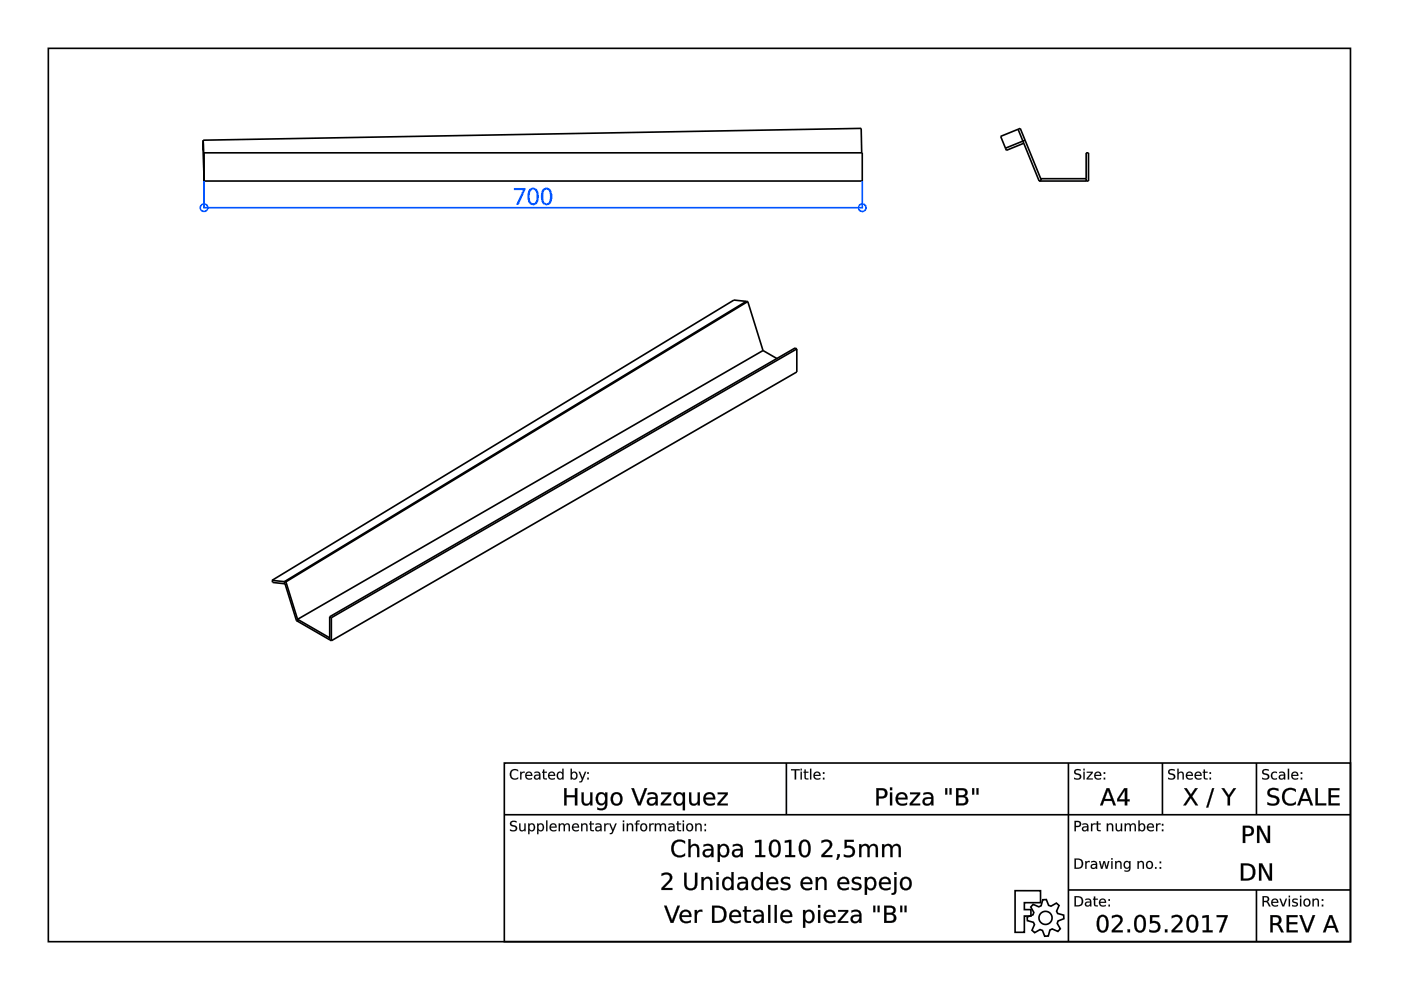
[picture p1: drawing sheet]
<svg xmlns="http://www.w3.org/2000/svg" width="297mm" height="210mm" viewBox="0 0 297 210" stroke-linecap="round" stroke-linejoin="round" font-family="sans-serif">
<g fill="none" stroke="#000" stroke-width=".35">
<path d="M10.2 10.3h276.1v189.4h-276.1zM43.1 29.7l139.5-2.5 .1 5.2M43.1 29.7l.2 8.7M43.1 29.7v2.2M43.1 29.9v.5M43.1 31.4v.5M43.1 31.9h.1M43.3 32.4h139.5v6h-139.5zM215.9 27.4l4.4 11M217.1 30.4l-3.7 1.5-1.2-3 4.1-1.7 4.5 11-.5 .2M217.3 29.7l-4.1 1.7M220.3 38.4h10.5v-6h-.5v6"/>
<path d="M220.7 37.9h9.6M158.2 63.9l-97.9 59.4M158.5 63.9l-97.9 59.5M158.5 63.9l3.3 10.4M158.5 63.9l-2.9-.3-97.9 59.4M161.8 74.3l2.9 1.7M161.8 74.3l-98.7 57M168.9 74l-.3-.2-98.7 57M168.9 74l-98.6 57M168.9 74v4.9l-98.6 57M57.7 123l2.6 .3M57.7 123l.1 .5 2.6 .3"/>
<path d="M60.3 123.3l.3 .1M60.3 123.3l.1 .5M60.4 123.8l2.5 7.8M60.6 123.4l2.6 8.2M62.9 131.6l7.4 4.3M62.9 131.6h.3M63.1 131.3l6.8 3.9M63.1 131.3l.1 .3M69.9 130.8v4.8M69.9 130.8l.4 .2M70.3 131v4.9M106.9 161.8h179.4v37.9h-179.4z"/>
<path d="M106.9 172.7h179.4M166.7 161.8v10.9M226.5 161.8v37.9M246.5 161.8v10.9M266.4 161.8v10.9M215.2 188.8l5.4 .1v2.5h-3.4v1.5h1.4v1.3h-1.4v3.5h-2zM219 191.7l1.3 .6 .4-.3 .4-1.2 .7-.1 .5 1.3 .5 .1 1.2-.6 .5 .5-.5 1.2 .2 .5 1.3 .3 .1 .8-1.3 .5-.1 .5 .6 1.1-.5 .6-1.2-.5-.5 .2-.3 1.3h-.8l-.5-1.2-.5-.2-1.1 .6-.6-.5 .5-1.2-.2-.5-1.3-.3v-.8l1.2-.4 .2-.5-.7-1.2zM226.5 188.7h59.8M266.4 188.7v11"/>
<circle cx="221.7" cy="194.6" r="1.39"/>
</g>
<g fill="#000">
<path d="M108.3 174.2l.9-.2 .3 .1v.3a.65 .65 0 0 0-1.1 .3l.1 .1a1.17 1.17 0 0 1 1.2 .8 .99 .99 0 0 1-1.6 .5v-.3a.78 .78 0 0 0 1.2-.1l-.1-.3a1.06 1.06 0 0 1-1.1-.9zM110.1 174.6h.2v1a.42 .42 0 0 0 .5 .4 .42 .42 0 0 0 .4-.5v-.9h.2v1.6h-.2v-.2a.59 .59 0 0 1-.7 .2 .59 .59 0 0 1-.4-.6zM112 174.6h.3v.2a.71 .71 0 0 1 .9-.1 .71 .71 0 0 1 .2 1 .64 .64 0 0 1-.4 .5 .64 .64 0 0 1-.7-.2v.9h-.3zM112.4 175a.58 .58 0 0 0-.1 .7 .58 .58 0 0 0 .7 .2 .58 .58 0 0 0 .1-.8 .58 .58 0 0 0-.7-.1zM113.9 174.6h.3v.2a.71 .71 0 0 1 .9-.1 .71 .71 0 0 1 .2 1 .64 .64 0 0 1-.4 .5 .64 .64 0 0 1-.7-.2v.9h-.3zM114.3 175a.58 .58 0 0 0-.1 .7 .58 .58 0 0 0 .7 .2 .58 .58 0 0 0 .1-.8 .58 .58 0 0 0-.7-.1zM115.8 174h.3v2.2h-.3zM116.7 174.8a.76 .76 0 0 1 .9-.2 .76 .76 0 0 1 .4 .9h-1.2a.7 .7 0 0 0 1.2 .4v.2a.92 .92 0 0 1-1.3-.1 .92 .92 0 0 1 0-1.2zM117 174.9l-.2 .4h1l-.3-.5zM118.5 174.6h.2v.3a.56 .56 0 0 1 .5-.3 .56 .56 0 0 1 .5 .3 .58 .58 0 0 1 .7-.3 .58 .58 0 0 1 .4 .6v1h-.2v-.9a.41 .41 0 0 0-.5-.5 .41 .41 0 0 0-.3 .5v.9h-.3v-.9a.41 .41 0 0 0-.4-.5 .41 .41 0 0 0-.4 .5v.9h-.2zM121.5 174.8a.76 .76 0 0 1 .9-.2 .76 .76 0 0 1 .4 .9h-1.3a.7 .7 0 0 0 1.2 .4v.2a.92 .92 0 0 1-1.2-.1 .92 .92 0 0 1 0-1.2zM121.7 174.9l-.2 .4h1l-.3-.5zM123.2 174.6h.3v.3a.59 .59 0 0 1 .7-.3 .59 .59 0 0 1 .4 .6v1h-.3v-.9a.42 .42 0 0 0-.4-.5 .42 .42 0 0 0-.4 .5v.9h-.3zM125.1 174.1h.3v.5h.5v.2h-.5v1.1l.5 .1v.2h-.6l-.1-.2-.1-1.2h-.2v-.2h.2zM126.6 175.5l-.1 .1a.44 .44 0 0 0 .5 .5 .44 .44 0 0 0 .3-.7zM126.3 174.7a.79 .79 0 0 1 1.3 .6v.9h-.3v-.2a.58 .58 0 0 1-.7 .3 .58 .58 0 0 1-.4-.7 .58 .58 0 0 1 .7-.4h.4a.57 .57 0 0 0-.4-.5 .57 .57 0 0 0-.6 .2zM128.1 174.6h.3v.3l.2-.3h.5v.2a.48 .48 0 0 0-.5 .1 .48 .48 0 0 0-.2 .5v.8h-.3zM129.1 174.6h.3l.5 1.3 .6-1.3h.2l-.8 2-.2 .2-.4 .1v-.3h.3l.2-.4zM132.1 174.6h.2v1.6h-.2zM132.1 174h.2v.3h-.2zM132.9 174.6h.3v.3a.59 .59 0 0 1 .7-.3 .59 .59 0 0 1 .4 .6v1h-.3v-.9a.42 .42 0 0 0-.5-.5 .42 .42 0 0 0-.3 .5v.9h-.3zM135 174.1l.6-.1v.2l-.5 .1v.3h.4v.2h-.4v1.4h-.3v-1.4h-.2v-.2h.2zM136.1 175a.58 .58 0 0 0-.1 .7 .58 .58 0 0 0 .8 .2 .58 .58 0 0 0 .1-.8 .58 .58 0 0 0-.8-.1zM135.6 175.4a.85 .85 0 0 1 1.7 0 .85 .85 0 0 1-1.7 0zM137.7 174.6h.2v.3l.2-.3h.5v.2a.48 .48 0 0 0-.5 .1 .48 .48 0 0 0-.2 .5v.8h-.2zM138.8 174.6h.3v.3a.56 .56 0 0 1 .5-.3 .56 .56 0 0 1 .5 .3 .58 .58 0 0 1 .7-.3 .58 .58 0 0 1 .4 .6v1h-.3v-.9a.41 .41 0 0 0-.4-.5 .41 .41 0 0 0-.3 .5v.9h-.3v-.9a.41 .41 0 0 0-.4-.5 .41 .41 0 0 0-.4 .5v.9h-.3zM142 175.5l-.1 .1a.44 .44 0 0 0 .6 .5 .44 .44 0 0 0 .3-.7zM141.8 174.7a.79 .79 0 0 1 1.2 .6v.9h-.2v-.2a.58 .58 0 0 1-.8 .3 .58 .58 0 0 1-.3-.7 .58 .58 0 0 1 .7-.4h.4a.57 .57 0 0 0-.4-.5 .57 .57 0 0 0-.6 .2zM143.6 174.1h.2v.5h.6v.2h-.6l.1 1.1 .5 .1v.2h-.6l-.2-.2v-1.2h-.2v-.2h.2zM144.8 174.6h.2v1.6h-.2zM144.8 174h.2v.3h-.2zM145.9 175a.58 .58 0 0 0-.1 .7 .58 .58 0 0 0 .8 .2 .58 .58 0 0 0 0-.8 .58 .58 0 0 0-.7-.1zM145.4 175.4a.82 .82 0 0 1 1.6 0 .82 .82 0 0 1-1.6 0zM147.4 174.6h.3v.3a.59 .59 0 0 1 .7-.3 .59 .59 0 0 1 .4 .6v1h-.3v-.9a.42 .42 0 0 0-.4-.5 .42 .42 0 0 0-.4 .5v.9h-.3zM149.4 175.9h.3v.3h-.3zM149.4 174.7h.3v.4h-.3z"/>
<path d="M108.3 174.2l.4-.2a.55 .55 0 0 1 .8 .4 .65 .65 0 0 0-1 .3l.5 .3a.69 .69 0 0 1 .6 .9 .69 .69 0 0 1-.9 .4l-.6-.2v-.3a.82 .82 0 0 0 1.2-.1l-.1-.3-.3-.1a.65 .65 0 0 1-.7-.4 .65 .65 0 0 1 .1-.7zM108.3 174.2a.58 .58 0 0 0-.1 .7 .58 .58 0 0 0 .5 .3 .46 .46 0 0 1 .7 .5 .46 .46 0 0 1-.8 .3l-.5-.2v.3a.92 .92 0 0 0 1.5-.6l-.2-.4-.9-.3a.46 .46 0 0 1 .1-.5 .46 .46 0 0 1 .6 0l.3 .1v-.3l-.6-.1zM110.1 174.6h.3v1a.41 .41 0 0 0 .4 .4 .41 .41 0 0 0 .4-.5v-.9h.3v1.6h-.3v-.2a.6 .6 0 0 1-.7 .3 .6 .6 0 0 1-.4-.7zM110.1 174.6v1a.58 .58 0 0 0 .4 .6 .58 .58 0 0 0 .7-.3v.3h.2v-1.6h-.2v.9a.44 .44 0 0 1-.4 .6 .44 .44 0 0 1-.5-.5v-1zM112 174.6h.3v.2a.62 .62 0 0 1 .6-.3 .62 .62 0 0 1 .5 .5 .79 .79 0 0 1-.1 1 .79 .79 0 0 1-1 .1l-.1-.1 .1 .9h-.3zM112 174.6v2.3h.3l-.1-1a.7 .7 0 0 0 1 .2 .7 .7 0 0 0 .2-.9 .62 .62 0 0 0-.5-.6 .62 .62 0 0 0-.7 .3l.1-.3zM112.4 175a.56 .56 0 0 0-.1 .7 .56 .56 0 0 0 .7 .2 .56 .56 0 0 0 .1-.8 .56 .56 0 0 0-.7-.1zM112.4 174.9a.6 .6 0 0 1 .8 .3 .6 .6 0 0 1-.3 .8 .64 .64 0 0 1-.7-.3 .64 .64 0 0 1 .2-.8zM113.9 174.6h.3v.2a.62 .62 0 0 1 .6-.3 .62 .62 0 0 1 .5 .5 .79 .79 0 0 1-.1 1 .79 .79 0 0 1-1 .1l-.1-.1 .1 .9h-.3zM113.9 174.6v2.3h.3l-.1-1a.7 .7 0 0 0 1 .2 .7 .7 0 0 0 .2-.9 .62 .62 0 0 0-.5-.6 .62 .62 0 0 0-.7 .3l.1-.3zM114.3 175a.56 .56 0 0 0-.1 .7 .56 .56 0 0 0 .7 .2 .56 .56 0 0 0 .1-.8 .56 .56 0 0 0-.7-.1zM114.3 174.9a.6 .6 0 0 1 .8 .3 .6 .6 0 0 1-.3 .8 .64 .64 0 0 1-.7-.3 .64 .64 0 0 1 .2-.8zM115.8 173.9h.3v2.3h-.3zM115.8 174v2.2h.3v-2.2zM116.7 174.8a.76 .76 0 0 1 1-.2 .76 .76 0 0 1 .3 .9h-1.2a.69 .69 0 0 0 .5 .5 .69 .69 0 0 0 .7-.1 .54 .54 0 0 1-.9 .4 .91 .91 0 0 1-.4-1.5zM116.7 174.8a.91 .91 0 0 0 0 1.2 .91 .91 0 0 0 1.3 .1v-.2a.71 .71 0 0 1-.8 .2 .71 .71 0 0 1-.4-.6h1.2a.74 .74 0 0 0-.4-.9 .74 .74 0 0 0-.9 .2zM117 174.9l-.2 .4h1l-.3-.5zM116.9 174.9a.47 .47 0 0 1 .6-.1 .47 .47 0 0 1 .3 .5h-1zM118.4 174.6h.3v.3a.56 .56 0 0 1 .6-.4 .56 .56 0 0 1 .4 .4 .59 .59 0 0 1 .7-.3 .59 .59 0 0 1 .5 .6v1h-.3v-.9a.39 .39 0 0 0-.5-.5 .39 .39 0 0 0-.3 .5v.9h-.3v-.9a.39 .39 0 0 0-.4-.5 .39 .39 0 0 0-.4 .5v.9h-.3zM118.5 174.6v1.6h.2v-.9a.42 .42 0 0 1 .4-.5 .42 .42 0 0 1 .4 .5v.9h.3v-.9a.42 .42 0 0 1 .3-.5 .42 .42 0 0 1 .5 .5v.9h.2v-1a.57 .57 0 0 0-.4-.6 .57 .57 0 0 0-.7 .3 .55 .55 0 0 0-.5-.3 .55 .55 0 0 0-.5 .3v-.3zM121.5 174.8a.76 .76 0 0 1 .9-.2 .76 .76 0 0 1 .4 .9h-1.2a.69 .69 0 0 0 .4 .5 .69 .69 0 0 0 .7-.1 .54 .54 0 0 1-.8 .4 .91 .91 0 0 1-.4-1.5zM121.5 174.8a.91 .91 0 0 0 0 1.2 .91 .91 0 0 0 1.2 .1v-.2a.71 .71 0 0 1-.7 .2 .71 .71 0 0 1-.5-.6h1.3a.74 .74 0 0 0-.4-.9 .74 .74 0 0 0-.9 .2zM121.7 174.9l-.2 .4h1l-.3-.5zM121.7 174.9a.47 .47 0 0 1 .5-.1 .47 .47 0 0 1 .3 .5h-1zM123.2 174.6h.3v.3a.6 .6 0 0 1 .7-.3 .6 .6 0 0 1 .4 .6v1h-.3v-.9a.41 .41 0 0 0-.4-.5 .41 .41 0 0 0-.4 .5v.9h-.3zM123.2 174.6v1.6h.3v-.9a.44 .44 0 0 1 .4-.5 .44 .44 0 0 1 .4 .5v.9h.3v-1a.58 .58 0 0 0-.4-.6 .58 .58 0 0 0-.7 .3v-.3zM125.1 174.1h.3v.5h.5v.2h-.5v1.1l.5 .1v.2a.61 .61 0 0 1-.8-.5v-.9h-.2v-.2h.2zM125.1 174.1v.5h-.2v.2h.2l.1 1.2 .7 .2v-.2h-.5v-.3v-.9h.5v-.2h-.5v-.5zM126.6 175.5l-.1 .1a.42 .42 0 0 0 .5 .4 .42 .42 0 0 0 .3-.6zM126.6 175.5l.7-.1a.46 .46 0 0 1-.3 .6 .46 .46 0 0 1-.6-.3zM126.3 174.7a.81 .81 0 0 1 1.3 .6v.9h-.3v-.2a.59 .59 0 0 1-.8 .3 .59 .59 0 0 1-.3-.7 .59 .59 0 0 1 .7-.4h.4a.58 .58 0 0 0-.4-.4 .58 .58 0 0 0-.6 .1zM126.3 174.7v.2a.61 .61 0 0 1 1 .3 .73 .73 0 0 0-.8 .1 .73 .73 0 0 0-.3 .7 .62 .62 0 0 0 1.1-.1v.3h.2a1.81 1.81 0 0 0-.1-1.4l-.5-.2zM128.1 174.6h.3v.3l.2-.3h.5v.3a.47 .47 0 0 0-.5 0 .47 .47 0 0 0-.2 .5v.8h-.3zM128.1 174.6v1.6h.3v-.8a.47 .47 0 0 1 .1-.5 .47 .47 0 0 1 .6-.1v-.2h-.5l-.2 .3v-.3zM129.1 174.6h.3l.5 1.3 .5-1.3h.4l-.8 1.8a.55 .55 0 0 1-.7 .5v-.3h.3l.2-.4zM129.1 174.6l.7 1.6-.2 .4h-.3v.3l.4-.1 .2-.2 .8-2h-.2l-.6 1.3-.5-1.3zM132 174.6h.3v1.6h-.3zM132.1 174.6v1.6h.2v-1.6zM132 173.9h.3v.4h-.3zM132.1 174v.3h.2v-.3zM132.9 174.6h.3v.3a.6 .6 0 0 1 .7-.3 .6 .6 0 0 1 .4 .6v1h-.3v-.9a.41 .41 0 0 0-.5-.5 .41 .41 0 0 0-.3 .5v.9h-.3zM132.9 174.6v1.6h.3l-.1-.9a.44 .44 0 0 1 .4-.5 .44 .44 0 0 1 .5 .5v.9h.3l-.1-1a.58 .58 0 0 0-.4-.6 .58 .58 0 0 0-.7 .3l.1-.3zM134.9 174.1l.7-.2v.3l-.5 .1v.3h.5v.2h-.5v1.4h-.3v-1.4h-.2v-.2h.2zM135 174.1l-.2 .5h-.2v.2h.2v1.4h.3v-1.4h.4v-.2h-.4v-.3l.5-.1v-.2zM136.1 175a.56 .56 0 0 0 0 .7 .56 .56 0 0 0 .7 .2 .56 .56 0 0 0 .1-.8 .56 .56 0 0 0-.8-.1zM136.1 174.9a.6 .6 0 0 1 .9 .3 .6 .6 0 0 1-.3 .8 .63 .63 0 0 1-.7-.3 .63 .63 0 0 1 .1-.8zM135.6 175.4a.85 .85 0 0 1 1.7 0 .85 .85 0 0 1-1.7 0zM135.7 175.4a.81 .81 0 0 0 1.6 0 .81 .81 0 0 0-1.6 0zM137.6 174.6h.3v.3l.2-.3h.5v.3a.47 .47 0 0 0-.5 0 .47 .47 0 0 0-.2 .5v.8h-.3zM137.7 174.6v1.6h.2v-.8a.47 .47 0 0 1 .2-.5 .47 .47 0 0 1 .5-.1v-.2h-.4l-.3 .3v-.3zM138.8 174.6h.3v.3a.56 .56 0 0 1 .5-.4 .56 .56 0 0 1 .5 .4 .59 .59 0 0 1 .7-.3 .59 .59 0 0 1 .4 .6v1h-.3v-.9a.39 .39 0 0 0-.4-.5 .39 .39 0 0 0-.3 .5v.9h-.3v-.9a.39 .39 0 0 0-.4-.5 .39 .39 0 0 0-.4 .5v.9h-.3zM138.8 174.6v1.6h.3v-.9a.42 .42 0 0 1 .4-.5 .42 .42 0 0 1 .4 .5v.9h.3l-.1-.9a.42 .42 0 0 1 .4-.5 .42 .42 0 0 1 .5 .5l-.1 .9h.3v-1a.57 .57 0 0 0-.4-.6 .57 .57 0 0 0-.7 .3 .55 .55 0 0 0-.5-.3 .55 .55 0 0 0-.5 .3v-.3zM142.1 175.5l-.1 .1a.42 .42 0 0 0 .5 .4 .42 .42 0 0 0 .2-.6zM142 175.5l.8-.1a.46 .46 0 0 1-.3 .6 .46 .46 0 0 1-.6-.3zM141.8 174.7a.81 .81 0 0 1 1.2 .6v.9h-.3l.1-.2a.59 .59 0 0 1-.8 .3 .59 .59 0 0 1-.3-.7 .59 .59 0 0 1 .7-.4h.4a.58 .58 0 0 0-.5-.4 .58 .58 0 0 0-.5 .1zM141.8 174.7v.2a.61 .61 0 0 1 1 .3 .73 .73 0 0 0-.8 .1 .73 .73 0 0 0-.3 .7 .62 .62 0 0 0 1.1-.1v.3h.2a1.81 1.81 0 0 0-.2-1.4l-.5-.2zM143.6 174.1h.3l-.1 .5h.6v.2h-.6l.1 1.1 .5 .1v.2a.61 .61 0 0 1-.8-.5v-.9h-.2v-.2h.2zM143.6 174.1v.5h-.2v.2h.2v1.2l.8 .2v-.2h-.5l-.1-.3v-.9h.6v-.2h-.6v-.5zM144.7 174.6h.3v1.6h-.3zM144.8 174.6v1.6h.2v-1.6zM144.7 173.9h.3v.4h-.3zM144.8 174v.3h.2v-.3zM145.9 175a.56 .56 0 0 0-.1 .7 .56 .56 0 0 0 .7 .2 .56 .56 0 0 0 .1-.8 .56 .56 0 0 0-.7-.1zM145.9 174.9a.6 .6 0 0 1 .8 .3 .6 .6 0 0 1-.3 .8 .63 .63 0 0 1-.7-.3 .63 .63 0 0 1 .2-.8zM145.4 175.4a.85 .85 0 0 1 1.7 0 .85 .85 0 0 1-1.7 0zM145.4 175.4a.81 .81 0 0 0 1.6 0 .81 .81 0 0 0-1.6 0zM147.4 174.6h.3v.3a.6 .6 0 0 1 .7-.3 .6 .6 0 0 1 .4 .6v1h-.3v-.9a.41 .41 0 0 0-.4-.5 .41 .41 0 0 0-.4 .5v.9h-.3zM147.4 174.6v1.6h.3v-.9a.44 .44 0 0 1 .4-.5 .44 .44 0 0 1 .4 .5v.9h.3v-1a.58 .58 0 0 0-.4-.6 .58 .58 0 0 0-.7 .3v-.3zM149.4 175.8h.3v.4h-.3zM149.4 175.9v.3h.3v-.3zM149.4 174.7h.3v.4h-.3zM149.4 174.7v.4h.3v-.4z"/>
<path d="M108.4 163.4l.4-.3h.5l.5 .2v.3a.85 .85 0 0 0-1.2 0 .85 .85 0 0 0 0 1.2 .85 .85 0 0 0 1.2 0v.3a1.15 1.15 0 0 1-1.5-.2 1.15 1.15 0 0 1 .1-1.5zM110.3 163.6h.3v.3l.2-.2 .4-.1v.3a.48 .48 0 0 0-.5 0 .48 .48 0 0 0-.1 .5v.9h-.3zM111.6 163.8a.76 .76 0 0 1 .9-.1 .76 .76 0 0 1 .4 .8h-1.3a.7 .7 0 0 0 1.2 .4v.3a.92 .92 0 0 1-1.2-.1 .92 .92 0 0 1 0-1.3zM111.8 163.9l-.2 .4h1l-.3-.4zM113.6 164.5l-.1 .1a.44 .44 0 0 0 .5 .5 .44 .44 0 0 0 .3-.7zM113.3 163.7a.79 .79 0 0 1 1.3 .6v1h-.3v-.3a.58 .58 0 0 1-.7 .3 .58 .58 0 0 1-.4-.7 .58 .58 0 0 1 .7-.4h.4a.57 .57 0 0 0-.4-.4 .57 .57 0 0 0-.6 .2zM115.1 163.2h.3v.4h.6v.2h-.6v1.1l.6 .1v.3l-.7-.1-.1-.1-.1-1.3h-.2v-.2h.2zM116.4 163.8a.76 .76 0 0 1 .9-.1 .76 .76 0 0 1 .4 .8h-1.2a.7 .7 0 0 0 1.1 .4v.3a.92 .92 0 0 1-1.2-.1 .92 .92 0 0 1 0-1.3zM116.6 163.9l-.1 .4h.9l-.2-.4zM118.2 163.8l.5-.2 .5 .3v-.9h.3v2.3h-.3v-.3a.71 .71 0 0 1-1 .2 .71 .71 0 0 1-.2-1zM118.4 164a.58 .58 0 0 0-.1 .8 .58 .58 0 0 0 .8 .1 .58 .58 0 0 0 .1-.8 .58 .58 0 0 0-.8-.1zM121.4 164a.58 .58 0 0 0-.1 .8 .58 .58 0 0 0 .7 .1 .58 .58 0 0 0 .1-.8 .58 .58 0 0 0-.7-.1zM121 163h.3v.9a.71 .71 0 0 1 .9-.2 .71 .71 0 0 1 .2 1 .64 .64 0 0 1-.4 .6 .64 .64 0 0 1-.7-.3v.3h-.3zM122.7 163.6h.3l.5 1.3 .5-1.3h.3l-.8 2-.3 .3h-.4v-.2l.4-.1 .2-.4zM124.5 164.9h.3v.4h-.3zM124.5 163.7h.3v.4h-.3z"/>
<path d="M108.4 163.3a1.2 1.2 0 0 1 1.5 0v.3a.84 .84 0 0 0-1.2 0 .84 .84 0 0 0 0 1.2 .84 .84 0 0 0 1.2 0 .64 .64 0 0 1-1.1 .5 1.22 1.22 0 0 1-.4-2zM108.4 163.4a1.13 1.13 0 0 0-.1 1.5 1.13 1.13 0 0 0 1.5 .2v-.3a.86 .86 0 0 1-1.2 0 .86 .86 0 0 1 0-1.2 .86 .86 0 0 1 1.2 0v-.3a1.24 1.24 0 0 0-1.4 .1zM110.3 163.6h.3v.3l.2-.2 .5-.1-.1 .3a.47 .47 0 0 0-.5 0 .47 .47 0 0 0-.1 .5v.9h-.3zM110.3 163.6v1.7h.3l-.1-.9a.47 .47 0 0 1 .2-.5 .47 .47 0 0 1 .5 0v-.3l-.4 .1-.3 .2 .1-.3zM111.5 163.8a.76 .76 0 0 1 1-.2 .76 .76 0 0 1 .4 .9h-1.3a.69 .69 0 0 0 .5 .6 .69 .69 0 0 0 .7-.2 .54 .54 0 0 1-.9 .4 .91 .91 0 0 1-.4-1.5zM111.6 163.8a.91 .91 0 0 0 0 1.3 .91 .91 0 0 0 1.2 .1v-.3a.71 .71 0 0 1-.7 .2 .71 .71 0 0 1-.5-.6h1.2a.74 .74 0 0 0-.3-.8 .74 .74 0 0 0-.9 .1zM111.8 164l-.2 .3h1l-.3-.4zM111.8 163.9a.47 .47 0 0 1 .5-.1 .47 .47 0 0 1 .3 .5h-1zM113.6 164.5l-.1 .1a.42 .42 0 0 0 .5 .5 .42 .42 0 0 0 .3-.7zM113.6 164.5l.7-.1a.46 .46 0 0 1-.3 .6 .46 .46 0 0 1-.5-.2zM113.3 163.7a.81 .81 0 0 1 1.3 .6v1h-.3v-.3a.59 .59 0 0 1-.7 .3 .59 .59 0 0 1-.4-.7 .59 .59 0 0 1 .7-.4h.4a.58 .58 0 0 0-.4-.4 .58 .58 0 0 0-.6 .2zM113.3 163.7v.3a.61 .61 0 0 1 1 .2 .73 .73 0 0 0-.7 .1 .73 .73 0 0 0-.4 .7 .62 .62 0 0 0 1.1 0v.3h.3a1.81 1.81 0 0 0-.2-1.5l-.5-.2zM115.1 163.2h.3v.4h.6v.3h-.6v1l.6 .1v.3a.61 .61 0 0 1-.9-.6v-.9l-.2 .1v-.3h.2zM115.1 163.2v.4h-.2v.2h.2l.1 1.2 .8 .3v-.3h-.6v-.3v-.9h.6v-.2h-.6v-.4zM116.4 163.8a.76 .76 0 0 1 .9-.2 .76 .76 0 0 1 .4 .9h-1.2a.69 .69 0 0 0 .4 .6 .69 .69 0 0 0 .8-.2 .54 .54 0 0 1-.9 .4 .91 .91 0 0 1-.4-1.5zM116.4 163.8a.91 .91 0 0 0 0 1.3 .91 .91 0 0 0 1.2 .1v-.3a.71 .71 0 0 1-.7 .2 .71 .71 0 0 1-.4-.6h1.2a.74 .74 0 0 0-.4-.8 .74 .74 0 0 0-.9 .1zM116.6 164l-.1 .3h.9l-.2-.4zM116.6 163.9a.47 .47 0 0 1 .6-.1 .47 .47 0 0 1 .2 .5h-.9zM118.2 163.8a.61 .61 0 0 1 1 .1v-.9h.3v2.3h-.3v-.3a.62 .62 0 0 1-.6 .3 .62 .62 0 0 1-.5-.4l-.1-.7zM118.2 163.8a.82 .82 0 0 0-.1 1 .82 .82 0 0 0 .9 .4l.2-.2v.3h.3v-2.3h-.3v.9a.6 .6 0 0 0-1-.1zM118.4 164a.56 .56 0 0 0-.1 .7 .56 .56 0 0 0 .8 .2 .56 .56 0 0 0 .1-.7 .56 .56 0 0 0-.8-.2zM118.4 164a.6 .6 0 0 1 .9 .2 .6 .6 0 0 1-.3 .9 .64 .64 0 0 1-.7-.4 .64 .64 0 0 1 .1-.7zM121.4 164a.56 .56 0 0 0-.1 .7 .56 .56 0 0 0 .7 .2 .56 .56 0 0 0 .1-.7 .56 .56 0 0 0-.7-.2zM121.4 164a.6 .6 0 0 1 .8 .2 .6 .6 0 0 1-.3 .9 .64 .64 0 0 1-.7-.4 .64 .64 0 0 1 .2-.7zM121 163h.3v.9a.62 .62 0 0 1 .6-.3 .62 .62 0 0 1 .5 .4 .79 .79 0 0 1-.1 1 .79 .79 0 0 1-1 .2v-.2v.3h-.3zM121 163v2.3h.3l-.1-.3a.7 .7 0 0 0 1 .2 .7 .7 0 0 0 .2-1 .62 .62 0 0 0-.5-.6 .62 .62 0 0 0-.7 .3l.1-.9zM122.7 163.6h.3l.5 1.3 .5-1.3h.3l-.7 1.8a.55 .55 0 0 1-.8 .5v-.3h.4l.2-.4zM122.7 163.6l.7 1.6-.2 .4-.4 .1v.2h.4l.2-.2 .9-2.1h-.3l-.5 1.4-.5-1.4zM124.5 164.9h.3v.4h-.3zM124.5 164.9v.4h.3v-.4zM124.5 163.7h.3v.4h-.3zM124.5 163.7v.4h.3v-.4z"/>
<path d="M119.6 167.1h.5v1.5h1.8v-1.5h.5v3.6h-.5v-1.7h-1.8v1.7h-.5zM123.3 168h.5v1.7a.71 .71 0 0 0 .7 .7 .71 .71 0 0 0 .6-.8v-1.6h.5v2.7h-.5v-.4a.99 .99 0 0 1-1.1 .5 .99 .99 0 0 1-.7-1.1zM127 168.6a.99 .99 0 0 0-.2 1.2 .99 .99 0 0 0 1.2 .5 1.12 1.12 0 0 0-.5-2zM126.6 168.3a1.03 1.03 0 0 1 1.7 .1v-.4h.5v2.4a1.36 1.36 0 0 1-.7 1.3 1.36 1.36 0 0 1-1.5-.1v-.4a1.01 1.01 0 0 0 1.2 .1 1.01 1.01 0 0 0 .5-1 1.11 1.11 0 0 1-1.4 .3 1.11 1.11 0 0 1-.6-1.2zM130.2 168.6a1.05 1.05 0 0 0-.3 1.2 1.05 1.05 0 0 0 1.1 .6 1.15 1.15 0 0 0 .5-1.1 1.15 1.15 0 0 0-.8-1zM129.8 168.3a1.34 1.34 0 0 1 1.8 0 1.34 1.34 0 0 1 .3 1.7 1.28 1.28 0 0 1-1.7 .7 1.28 1.28 0 0 1-.7-1.6zM133.9 167.1h.5l1.1 3.1 1.2-3.1h.5l-1.4 3.6h-.5zM137.7 169.6a.67 .67 0 0 0 .5 .9 .67 .67 0 0 0 .8-.7v-.4h-1zM137.3 168.1h.2a1.28 1.28 0 0 1 1.9 1.1v1.5h-.4v-.4a.96 .96 0 0 1-1.2 .6 .96 .96 0 0 1-.6-1.2 .96 .96 0 0 1 1.2-.7h.6a.98 .98 0 0 0-1.7-.4zM140.2 168h2.1v.4l-1.7 2h1.7v.3h-2.2v-.4l1.7-1.9h-1.6zM143.6 168.5a1.18 1.18 0 0 0 .4 1.9 1.11 1.11 0 0 0 .8-1 1.11 1.11 0 0 0-.8-1.1zM143.1 168.4a1.02 1.02 0 0 1 1.7 0v-.4h.4v3.8h-.4v-1.5a1.12 1.12 0 0 1-1.4 .4 1.12 1.12 0 0 1-.6-1.3zM146.1 168h.4v1.7a.71 .71 0 0 0 .8 .7 .71 .71 0 0 0 .6-.8v-1.6h.5v2.7h-.5v-.4a.99 .99 0 0 1-1.2 .5 .99 .99 0 0 1-.6-1.1zM149.5 168.4a1.26 1.26 0 0 1 1.5-.3 1.26 1.26 0 0 1 .6 1.4h-2a1.21 1.21 0 0 0 1.9 .7v.4a1.54 1.54 0 0 1-2-.2 1.54 1.54 0 0 1 0-2zM149.9 168.5l-.3 .6h1.6a.78 .78 0 0 0-.5-.7 .78 .78 0 0 0-.8 .1zM152.2 168h2.1v.4l-1.7 2h1.7v.3h-2.2v-.4l1.7-1.9h-1.6z"/>
<path d="M119.6 167.1h.5v1.5h1.8v-1.5h.5v3.7h-.5v-1.8h-1.8v1.8h-.5zM119.6 167.1v3.6h.5v-1.7h1.8v1.7h.5v-3.6h-.5v1.5h-1.8v-1.5zM123.3 168h.5v1.7a.68 .68 0 0 0 .7 .7 .68 .68 0 0 0 .6-.8v-1.6h.5v2.8h-.5v-.5a1 1 0 0 1-1.2 .5 1 1 0 0 1-.6-1.1zM123.3 168v1.7a.97 .97 0 0 0 .7 1.1 .97 .97 0 0 0 1.2-.6l-.1 .5h.5v-2.7h-.5l.1 1.6a.73 .73 0 0 1-.7 .9 .73 .73 0 0 1-.8-.8l.1-1.7zM127 168.6a.96 .96 0 0 0-.2 1.2 .96 .96 0 0 0 1.1 .4 1.1 1.1 0 0 0-.4-1.8zM127 168.6a.8 .8 0 0 1 1-.2 .8 .8 0 0 1 .3 1 .82 .82 0 0 1-.8 1 .82 .82 0 0 1-.7-1zM126.6 168.3a1.01 1.01 0 0 1 1.7 .1v-.4h.5v2.4a1.41 1.41 0 0 1-2.2 1.2v-.4a.99 .99 0 0 0 1.2 .1 .99 .99 0 0 0 .5-1 1.02 1.02 0 0 1-.9 .5 1.02 1.02 0 0 1-.9-.6l-.2-1.1zM126.6 168.4a1.41 1.41 0 0 0-.2 1.4 1.41 1.41 0 0 0 1.2 .9l.5-.2 .2-.3a1.02 1.02 0 0 1-.4 1.2 1.02 1.02 0 0 1-1.3-.2l.1 .4a1.33 1.33 0 0 0 1.4 .1 1.33 1.33 0 0 0 .6-1.3l.1-2.4h-.5v.5a1 1 0 0 0-1.7-.1zM130.3 168.5a1.13 1.13 0 0 0 .4 1.9 1.08 1.08 0 0 0 .8-1 1.08 1.08 0 0 0-.8-1zM130.1 168.6a.81 .81 0 0 1 1.1-.2 .81 .81 0 0 1 .3 1 .84 .84 0 0 1-.8 1.1 .84 .84 0 0 1-.8-1.1zM129.8 168.3a1.37 1.37 0 0 1 1.8-.1 1.37 1.37 0 0 1 .3 1.8 1.31 1.31 0 0 1-1.7 .8 1.31 1.31 0 0 1-.7-1.7zM129.8 168.4a1.41 1.41 0 0 0-.2 1.7 1.41 1.41 0 0 0 1.6 .6 1.4 1.4 0 0 0 .7-1.9 1.4 1.4 0 0 0-1.9-.6zM133.8 167.1h.6l1.1 3.1 1.2-3.1h.5l-1.4 3.7h-.6zM133.9 167.1l1.4 3.6h.5l1.4-3.6h-.5l-1.2 3.1-1.1-3.1zM137.7 169.6a.64 .64 0 0 0 .5 .9 .64 .64 0 0 0 .8-.8v-.3l-1 .1zM137.7 169.6l.3-.2h1a.77 .77 0 0 1-.4 1 .77 .77 0 0 1-1-.5zM137.3 168.1l.4-.1a1.24 1.24 0 0 1 1.8 1.2v1.6h-.5v-.5a.97 .97 0 0 1-1.2 .5 .97 .97 0 0 1-.6-1.2 .97 .97 0 0 1 1.2-.6h.6a.96 .96 0 0 0-1.6-.4zM137.3 168.1v.5l.2-.1a.96 .96 0 0 1 1.5 .6h-.6a.94 .94 0 0 0-1.2 .6 .94 .94 0 0 0 .6 1.1 .94 .94 0 0 0 1.2-.5v.4h.4v-1.5a1.3 1.3 0 0 0-2-1zM140.1 168h2.2v.4l-1.7 2h1.7v.4h-2.2v-.5l1.7-1.9h-1.7zM140.2 168v.4h1.7l-1.8 1.9v.4h2.2v-.3h-1.7l1.7-2v-.4zM143.6 168.5a1.15 1.15 0 0 0 .4 1.9 1.09 1.09 0 0 0 .8-1 1.09 1.09 0 0 0-.8-1zM143.6 168.4a.82 .82 0 0 1 .9 .1 .82 .82 0 0 1 .3 .9 .83 .83 0 0 1-.8 1.1 .83 .83 0 0 1-.8-1.1l.1-.6zM143.1 168.3a1 1 0 0 1 1.7 .1v-.4h.4v3.8h-.4v-1.5a1.01 1.01 0 0 1-1 .6 1.01 1.01 0 0 1-.9-.7l-.1-1.1zM143.1 168.4a1.45 1.45 0 0 0-.2 1.5 1.45 1.45 0 0 0 1.2 .9l.4-.2 .3-.4v1.6h.4v-3.8h-.4v.5a.99 .99 0 0 0-1.7-.1zM146.1 168h.5v1.7a.68 .68 0 0 0 .7 .7 .68 .68 0 0 0 .6-.8v-1.6h.5v2.8h-.5v-.5a1 1 0 0 1-1.2 .5 1 1 0 0 1-.6-1.1zM146.1 168v1.7a.97 .97 0 0 0 .7 1.1 .97 .97 0 0 0 1.2-.6l-.1 .5h.5v-2.7h-.5l.1 1.6a.73 .73 0 0 1-.7 .9 .73 .73 0 0 1-.8-.8v-1.7zM149.5 168.3a1.27 1.27 0 0 1 1.5-.2 1.27 1.27 0 0 1 .6 1.4h-2a1.2 1.2 0 0 0 2 .6v.5a1.57 1.57 0 0 1-2.1-.2 1.57 1.57 0 0 1 0-2.1zM149.5 168.4a1.51 1.51 0 0 0 0 2 1.51 1.51 0 0 0 2 .2v-.4a1.24 1.24 0 0 1-1.9-.7h2a1.24 1.24 0 0 0-.6-1.4 1.24 1.24 0 0 0-1.5 .3zM149.9 168.6l-.3 .5h1.6a.75 .75 0 0 0-.5-.7 .75 .75 0 0 0-.8 .2zM149.8 168.5a.79 .79 0 0 1 .9-.1 .79 .79 0 0 1 .5 .8h-1.6zM152.2 168h2.1v.4l-1.7 2h1.7v.4h-2.2v-.5l1.7-1.9h-1.6zM152.2 168v.4h1.7l-1.8 1.9v.4h2.2v-.3h-1.7l1.7-2v-.4z"/>
<path d="M142.8 178.5a2.01 2.01 0 0 1 2.4-.1v.5a1.44 1.44 0 0 0-1.9-.2 1.44 1.44 0 0 0-.4 1.8 1.4 1.4 0 0 0 2.3 .4v.5a1.89 1.89 0 0 1-2.4-.1 1.89 1.89 0 0 1-.2-2.5zM146 177.9h.4v1.5a.99 .99 0 0 1 1.2-.4 .99 .99 0 0 1 .6 1.1v1.6h-.4v-1.6a.7 .7 0 0 0-.7-.8 .7 .7 0 0 0-.7 .9v1.5h-.4zM149.5 180.6a.67 .67 0 0 0 .6 .9 .67 .67 0 0 0 .7-.8v-.4l-1 .1zM149.2 179.1h.1a1.28 1.28 0 0 1 2 1.1v1.5h-.5v-.4a.96 .96 0 0 1-1.2 .5 .96 .96 0 0 1-.6-1.2 .96 .96 0 0 1 1.2-.6h.6a.98 .98 0 0 0-1.6-.5zM152.2 179h.4v.4a1.12 1.12 0 0 1 1.4-.4 1.12 1.12 0 0 1 .6 1.4 1.12 1.12 0 0 1-.6 1.3 1.12 1.12 0 0 1-1.4-.4v1.5h-.4zM153 179.4a1.18 1.18 0 0 0 .4 2 1.11 1.11 0 0 0 .7-1 1.11 1.11 0 0 0-.7-1.1zM155.7 180.6a.67 .67 0 0 0 .6 .9 .67 .67 0 0 0 .7-.8v-.4l-1 .1zM155.4 179.1h.1a1.28 1.28 0 0 1 2 1.1v1.5h-.5v-.4a.96 .96 0 0 1-1.2 .5 .96 .96 0 0 1-.6-1.2 .96 .96 0 0 1 1.2-.6h.6a.98 .98 0 0 0-1.6-.5zM160.1 178.3l1.3-.2v3.2h.8v.4h-2.1v-.4h.8v-2.8l-.8 .2zM163.9 178.6a2.47 2.47 0 0 0 .1 2.8 1.04 1.04 0 0 0 1-1.5 1.04 1.04 0 0 0-1-1.5zM163.5 178.3a1.24 1.24 0 0 1 1.4-.1 1.24 1.24 0 0 1 .6 1.3 1.74 1.74 0 0 1-1.2 2.3 1.49 1.49 0 0 1-1.3-1.9l.1-.8zM166.4 178.3l1.4-.2v3.2h.8v.4h-2.1v-.4h.8v-2.8l-.9 .2zM170.2 178.6a2.47 2.47 0 0 0 .2 2.8 1.04 1.04 0 0 0 1-1.5 1.04 1.04 0 0 0-1-1.5zM169.9 178.3a1.24 1.24 0 0 1 1.4-.1 1.24 1.24 0 0 1 .6 1.3 1.74 1.74 0 0 1-1.3 2.3 1.49 1.49 0 0 1-1.2-1.9v-.8zM174.2 178.3a1.65 1.65 0 0 1 2.2 .5 2.87 2.87 0 0 1-1.4 2.2l-.3 .3h1.8v.4h-2.3v-.4l1-1.1a1.08 1.08 0 0 0 .4-1.7 1.66 1.66 0 0 0-1.4 .3zM177.5 181.1h.6v.4l-.4 .8h-.4zM179.1 178.1h1.9v.4h-1.5v.9a1.29 1.29 0 0 1 1.8 1.3 1.29 1.29 0 0 1-1.9 1l-.5-.1v-.5l.2 .1a1.01 1.01 0 0 0 1.2 .1 1.01 1.01 0 0 0 .4-1.2 1.29 1.29 0 0 0-1.6-.2zM182.2 179h.4v.4a.93 .93 0 0 1 .9-.5 .93 .93 0 0 1 .8 .6 .97 .97 0 0 1 1.2-.5 .97 .97 0 0 1 .6 1.1v1.6h-.4v-1.6a.68 .68 0 0 0-.7-.8 .68 .68 0 0 0-.6 .9v1.5h-.5v-1.6a.68 .68 0 0 0-.7-.8 .68 .68 0 0 0-.6 .9v1.5h-.4zM187 179h.5v.4a.93 .93 0 0 1 .8-.5 .93 .93 0 0 1 .9 .6 .97 .97 0 0 1 1.1-.5 .97 .97 0 0 1 .7 1.1v1.6h-.5v-1.6a.68 .68 0 0 0-.7-.8 .68 .68 0 0 0-.6 .9v1.5h-.4v-1.6a.68 .68 0 0 0-.7-.8 .68 .68 0 0 0-.6 .9v1.5h-.5z"/>
<path d="M142.8 178.5a1.99 1.99 0 0 1 2.5-.1v.5a1.42 1.42 0 0 0-1.9-.2 1.42 1.42 0 0 0-.5 1.8 1.38 1.38 0 0 0 2.4 .4v.5a1.92 1.92 0 0 1-2.5-.1 1.92 1.92 0 0 1-.2-2.5zM142.8 178.5a1.88 1.88 0 0 0-.3 2.4 1.88 1.88 0 0 0 2.2 .8l.5-.3v-.5a1.45 1.45 0 0 1-1.9 .3 1.45 1.45 0 0 1-.4-1.9 1.4 1.4 0 0 1 2.3-.4v-.5a1.98 1.98 0 0 0-2.4 .1zM145.9 177.9h.5v1.5a1 1 0 0 1 1.2-.4 1 1 0 0 1 .7 1.1v1.6h-.5v-1.6a.68 .68 0 0 0-.7-.8 .68 .68 0 0 0-.7 .9v1.5h-.5zM146 177.9v3.8h.4v-1.5a.73 .73 0 0 1 .7-.9 .73 .73 0 0 1 .7 .8v1.6h.4v-1.6a.97 .97 0 0 0-.6-1.1 .97 .97 0 0 0-1.2 .5v-1.6zM149.5 180.6a.64 .64 0 0 0 .6 .8 .64 .64 0 0 0 .7-.7v-.4l-1 .1zM149.5 180.6l.3-.2 1-.1a.77 .77 0 0 1-.4 1 .77 .77 0 0 1-1-.4zM149.1 179.1l.4-.1a1.24 1.24 0 0 1 1.8 1.2v1.5h-.5v-.4a.97 .97 0 0 1-1.2 .5 .97 .97 0 0 1-.6-1.2 .97 .97 0 0 1 1.2-.6h.6a.96 .96 0 0 0-1.6-.5zM149.2 179.1v.4l.1-.1a.96 .96 0 0 1 1.5 .6h-.6a.94 .94 0 0 0-1.1 .6 .94 .94 0 0 0 .5 1.2 .94 .94 0 0 0 1.2-.5v.4h.5l-.1-1.5a1.3 1.3 0 0 0-2-1.1zM152.2 179h.5l-.1 .4a1.02 1.02 0 0 1 1-.5 1.02 1.02 0 0 1 .9 .6 1.39 1.39 0 0 1 0 1.6 1.39 1.39 0 0 1-1.5 .6l-.4-.4 .1 1.5h-.5zM152.2 179v3.8h.4v-1.6a1.09 1.09 0 0 0 1.4 .5 1.09 1.09 0 0 0 .6-1.3 1.09 1.09 0 0 0-.6-1.4 1.09 1.09 0 0 0-1.4 .5v-.5zM153 179.4a1.15 1.15 0 0 0 .4 2 1.09 1.09 0 0 0 .7-1 1.09 1.09 0 0 0-.7-1.1zM153 179.4a.82 .82 0 0 1 .9 .1 .82 .82 0 0 1 .3 .9 .83 .83 0 0 1-.8 1 .83 .83 0 0 1-.8-1l.1-.6zM155.7 180.6a.64 .64 0 0 0 .6 .8 .64 .64 0 0 0 .7-.7v-.4l-1 .1zM155.7 180.6l.3-.2 1-.1a.77 .77 0 0 1-.4 1 .77 .77 0 0 1-1-.4zM155.4 179.1l.3-.1a1.24 1.24 0 0 1 1.8 1.2v1.5h-.5v-.4a.97 .97 0 0 1-1.2 .5 .97 .97 0 0 1-.6-1.2 .97 .97 0 0 1 1.2-.6h.6a.96 .96 0 0 0-1.6-.5zM155.4 179.1v.4l.1-.1a.96 .96 0 0 1 1.6 .6h-.7a.94 .94 0 0 0-1.1 .6 .94 .94 0 0 0 .5 1.2 .94 .94 0 0 0 1.2-.5v.4h.5v-1.5a1.3 1.3 0 0 0-2.1-1.1zM160 178.2l1.5-.1-.1 3.2h.9v.4h-2.2v-.4h.8v-2.7l-.9 .1zM160.1 178.3v.4l.9-.2v2.8h-.9v.4h2.1v-.4h-.8v-3.2zM163.9 178.6a2.47 2.47 0 0 0 .2 2.7 1.02 1.02 0 0 0 .9-1.4 1.02 1.02 0 0 0-.9-1.4zM163.8 178.6a.83 .83 0 0 1 1 0 .83 .83 0 0 1 .3 .9 1.45 1.45 0 0 1-.8 1.9 1.46 1.46 0 0 1-.8-1.9zM163.5 178.3a1.26 1.26 0 0 1 1.4-.1 1.26 1.26 0 0 1 .6 1.3 1.76 1.76 0 0 1-1.2 2.3 1.51 1.51 0 0 1-1.3-1.9l.2-1.1zM163.5 178.3a2.65 2.65 0 0 0 .2 3.3 1.23 1.23 0 0 0 1.8-1.3 1.71 1.71 0 0 0-1.2-2.3zM166.4 178.2l1.4-.1v3.2h.8v.4h-2.1v-.4h.8v-2.7l-.9 .1zM166.4 178.3v.4l.9-.2v2.8h-.8v.4h2.1v-.4h-.9l.1-3.2zM170.2 178.6a2.47 2.47 0 0 0 .2 2.7 1.02 1.02 0 0 0 1-1.4 1.02 1.02 0 0 0-1-1.4zM170.2 178.6a.83 .83 0 0 1 .9 0 .83 .83 0 0 1 .3 .9 1.45 1.45 0 0 1-.8 1.9 1.46 1.46 0 0 1-.8-1.9zM169.8 178.3a1.26 1.26 0 0 1 1.5-.1 1.26 1.26 0 0 1 .6 1.3 1.76 1.76 0 0 1-1.3 2.3 1.51 1.51 0 0 1-1.3-1.9l.2-1.1zM169.9 178.3a2.65 2.65 0 0 0 .2 3.3 1.23 1.23 0 0 0 1.7-1.3 1.71 1.71 0 0 0-1.2-2.3zM174.2 178.2h.2a1.29 1.29 0 0 1 1.4-.1 1.29 1.29 0 0 1 .6 1.4l-1.7 1.8h1.8v.4h-2.4v-.4a5.9 5.9 0 0 0 1.8-2.2 1.04 1.04 0 0 0-1.7-.3zM174.2 178.3v.4a1.07 1.07 0 0 1 1.8 .4l-.3 .6-1.5 1.6v.4h2.3v-.4h-1.8l1.3-1.4a1.13 1.13 0 0 0 .2-1.5 1.13 1.13 0 0 0-1.5-.3zM177.5 181.1h.6v.4l-.4 .8h-.4zM177.5 181.1l-.1 1.2h.3l.4-.8v-.4zM179.1 178.1h1.9v.4h-1.5v.9a1.3 1.3 0 0 1 1.8 1.2 1.3 1.3 0 0 1-1.7 1.2l-.7-.2v-.5l.2 .1a.99 .99 0 0 0 1.2 0 .99 .99 0 0 0 .4-1.1 1.28 1.28 0 0 0-1.6-.2zM179.1 178.1v1.8a.97 .97 0 0 1 1.3-.1 .97 .97 0 0 1 .2 1.4 1.53 1.53 0 0 1-1.7-.1v.5l.4 .1a1.34 1.34 0 0 0 1.6-.3 1.34 1.34 0 0 0 .2-1.6 1.4 1.4 0 0 0-1.6-.4v-.9h1.5v-.4zM182.1 179h.5v.4a.92 .92 0 0 1 .9-.5 .92 .92 0 0 1 .8 .6 .98 .98 0 0 1 1.2-.6 .98 .98 0 0 1 .7 1.2v1.6h-.5v-1.6a.65 .65 0 0 0-.7-.8 .65 .65 0 0 0-.6 .9v1.5h-.5v-1.6a.65 .65 0 0 0-.7-.8 .65 .65 0 0 0-.6 .9v1.5h-.5zM182.2 179v2.7h.4v-1.5a.7 .7 0 0 1 .6-.9 .7 .7 0 0 1 .8 .8l-.1 1.6h.5v-1.5a.7 .7 0 0 1 .6-.9 .7 .7 0 0 1 .7 .8v1.6h.4v-1.6a.95 .95 0 0 0-.7-1.1 .95 .95 0 0 0-1.1 .6 .91 .91 0 0 0-.8-.7 .91 .91 0 0 0-.9 .6v-.5zM187 179h.5v.4a.92 .92 0 0 1 .8-.5 .92 .92 0 0 1 .9 .6 .98 .98 0 0 1 1.1-.6 .98 .98 0 0 1 .7 1.2v1.6h-.5v-1.6a.65 .65 0 0 0-.7-.8 .65 .65 0 0 0-.5 .9v1.5h-.5v-1.6a.65 .65 0 0 0-.7-.8 .65 .65 0 0 0-.6 .9v1.5h-.5zM187 179v2.7h.5l-.1-1.5a.7 .7 0 0 1 .7-.9 .7 .7 0 0 1 .7 .8v1.6h.4v-1.5a.7 .7 0 0 1 .6-.9 .7 .7 0 0 1 .8 .8l-.1 1.6h.5v-1.6a.95 .95 0 0 0-.7-1.1 .95 .95 0 0 0-1.1 .6 .91 .91 0 0 0-.9-.7 .91 .91 0 0 0-.9 .6l.1-.5z"/>
<path d="M167.7 163.1h1.9v.2h-.8v2h-.3v-2h-.8zM169.7 163.6h.3v1.7h-.3zM169.7 163h.3v.3h-.3zM170.6 163.2h.2v.4h.6v.2h-.6l.1 1.1 .5 .1v.3l-.6-.1-.2-.1v-1.3h-.2v-.2h.2zM171.7 163h.3v2.3h-.3zM172.7 163.8a.76 .76 0 0 1 .9-.1 .76 .76 0 0 1 .4 .8h-1.3a.7 .7 0 0 0 1.2 .4v.3a.92 .92 0 0 1-1.2-.1 .92 .92 0 0 1 0-1.3zM172.9 163.9l-.2 .4h1l-.3-.4zM174.5 164.9h.3v.4h-.3zM174.5 163.7h.3v.4h-.3z"/>
<path d="M167.7 163.1h1.9v.2h-.8v2h-.3v-2h-.8zM167.7 163.1v.2h.8v2h.3v-2h.8v-.2zM169.7 163.6h.3v1.7h-.3zM169.7 163.6v1.7h.3v-1.7zM169.7 163h.3v.3h-.3zM169.7 163v.3h.3v-.3zM170.6 163.2h.3l-.1 .4h.6v.3h-.6l.1 1 .5 .1v.3a.61 .61 0 0 1-.8-.6v-.9l-.2 .1v-.3h.2zM170.6 163.2v.4h-.2v.2h.2v1.2l.8 .3v-.3h-.5l-.1-.3v-.9h.6v-.2h-.6v-.4zM171.7 163h.3v2.3h-.3zM171.7 163v2.3h.3v-2.3zM172.7 163.8a.76 .76 0 0 1 .9-.2 .76 .76 0 0 1 .4 .9h-1.2a.69 .69 0 0 0 .4 .6 .69 .69 0 0 0 .7-.2 .54 .54 0 0 1-.8 .4 .91 .91 0 0 1-.4-1.5zM172.7 163.8a.91 .91 0 0 0 0 1.3 .91 .91 0 0 0 1.2 .1v-.3a.71 .71 0 0 1-.7 .2 .71 .71 0 0 1-.5-.6h1.3a.74 .74 0 0 0-.4-.8 .74 .74 0 0 0-.9 .1zM172.9 164l-.2 .3h1l-.3-.4zM172.9 163.9a.47 .47 0 0 1 .5-.1 .47 .47 0 0 1 .3 .5h-1zM174.5 164.9h.3v.4h-.3zM174.5 164.9v.4h.3v-.4zM174.5 163.7h.3v.4h-.3zM174.5 163.7v.4h.3v-.4z"/>
<path d="M186.3 167.5v1.4h.6a.68 .68 0 0 0 .7-.7 .68 .68 0 0 0-.7-.7zM185.8 167.1h1.1a1.1 1.1 0 0 1 1.3 1.1 1.1 1.1 0 0 1-1.3 1.1h-.6v1.4h-.5zM188.7 168h.4v2.7h-.4zM188.7 167h.4v.5h-.4zM190.2 168.4a1.26 1.26 0 0 1 1.6-.3 1.26 1.26 0 0 1 .6 1.4h-2a1.21 1.21 0 0 0 1.9 .7v.4a1.54 1.54 0 0 1-2-.2 1.54 1.54 0 0 1-.1-2zM190.6 168.5l-.2 .6h1.6a.78 .78 0 0 0-.5-.7 .78 .78 0 0 0-.9 .1zM193 168h2.1v.4l-1.7 2h1.7v.3h-2.2v-.4l1.7-1.9h-1.6zM196.1 169.6a.67 .67 0 0 0 .6 .9 .67 .67 0 0 0 .7-.7v-.4h-1zM195.8 168.1h.2a1.28 1.28 0 0 1 1.9 1.1v1.5h-.5v-.4a.96 .96 0 0 1-1.2 .6 .96 .96 0 0 1-.5-1.2 .96 .96 0 0 1 1.1-.7h.6a.98 .98 0 0 0-1.6-.4zM200.4 167.1h.4v1.4h-.4zM201.3 167.1h.4v1.4h-.4zM203.2 169v1.3h.8a.67 .67 0 0 0 .8-.6 .67 .67 0 0 0-.8-.7zM203.2 167.5v1.1h.7a.57 .57 0 0 0 .7-.5 .57 .57 0 0 0-.7-.6zM202.7 167.1a3 3 0 0 1 2.1 .2 .82 .82 0 0 1 .3 .9 .82 .82 0 0 1-.6 .6 1.01 1.01 0 0 1 .8 1.2 1.01 1.01 0 0 1-1.3 .7h-1.3zM206.1 167.1h.4v1.4h-.4zM207 167.1h.5v1.4h-.5z"/>
<path d="M186.3 167.5v1.4h.6a.66 .66 0 0 0 .7-.7 .66 .66 0 0 0-.7-.7zM186.3 167.5h.6a.71 .71 0 0 1 .8 .7 .71 .71 0 0 1-.8 .7h-.6zM185.8 167.1h1.1a1.12 1.12 0 0 1 1.3 1.1 1.12 1.12 0 0 1-1.3 1.1h-.6v1.5h-.5zM185.8 167.1v3.6h.5v-1.4h.6a1.07 1.07 0 0 0 1.2-1.1 1.07 1.07 0 0 0-1.2-1.1zM188.7 168h.5v2.8h-.5zM188.7 168v2.7h.4v-2.7zM188.7 166.9h.5v.7h-.5zM188.7 167v.5h.4v-.5zM190.2 168.3a1.27 1.27 0 0 1 1.6-.2 1.27 1.27 0 0 1 .6 1.4h-2a1.2 1.2 0 0 0 1.9 .6v.5a1.57 1.57 0 0 1-2-.2 1.57 1.57 0 0 1-.1-2.1zM190.3 168.4a1.51 1.51 0 0 0 0 2 1.51 1.51 0 0 0 2 .2v-.4a1.24 1.24 0 0 1-2-.7h2.1a1.24 1.24 0 0 0-.6-1.4 1.24 1.24 0 0 0-1.5 .3zM190.6 168.6l-.2 .5h1.5a.75 .75 0 0 0-.4-.7 .75 .75 0 0 0-.9 .2zM190.6 168.5a.79 .79 0 0 1 .9-.1 .79 .79 0 0 1 .5 .8h-1.7zM192.9 168h2.2v.4l-1.7 2h1.7v.4h-2.2v-.5l1.7-1.9h-1.7zM193 168v.4h1.6l-1.7 1.9v.4h2.2v-.3h-1.8l1.8-2v-.4zM196.2 169.6a.64 .64 0 0 0 .5 .9 .64 .64 0 0 0 .7-.8v-.3l-1 .1zM196.1 169.6l.3-.2h1a.77 .77 0 0 1-.4 1 .77 .77 0 0 1-1-.5zM195.8 168.1l.3-.1a1.24 1.24 0 0 1 1.8 1.2v1.6h-.5v-.5a.97 .97 0 0 1-1.2 .5 .97 .97 0 0 1-.6-1.2 .97 .97 0 0 1 1.2-.6h.6a.96 .96 0 0 0-1.6-.4zM195.8 168.1v.5l.1-.1a.96 .96 0 0 1 1.6 .6h-.7a.94 .94 0 0 0-1.1 .6 .94 .94 0 0 0 .5 1.1 .94 .94 0 0 0 1.2-.5v.4h.5v-1.5a1.3 1.3 0 0 0-2.1-1zM200.4 167.1h.4v1.4h-.4zM200.4 167.1v1.4h.4v-1.4zM201.3 167.1h.5v1.4h-.5zM201.3 167.1v1.4h.4v-1.4zM203.2 169v1.3h.8a.65 .65 0 0 0 .7-.6 .65 .65 0 0 0-.7-.7zM203.2 169h.8a.7 .7 0 0 1 .8 .7 .7 .7 0 0 1-.8 .7h-.8zM203.2 167.5v1.1h.7a.54 .54 0 0 0 .7-.5 .54 .54 0 0 0-.7-.6zM203.2 167.5h.7a.59 .59 0 0 1 .8 .6 .59 .59 0 0 1-.8 .5h-.7zM202.7 167.1a3 3 0 0 1 2.1 .2 .8 .8 0 0 1 .4 .9 .8 .8 0 0 1-.7 .6 .99 .99 0 0 1 .8 1.1 .99 .99 0 0 1-1 .9h-1.6zM202.7 167.1v3.6a3 3 0 0 0 2.2-.2 .95 .95 0 0 0 .3-1.1 .95 .95 0 0 0-.8-.6 .86 .86 0 0 0 .7-1.1 .86 .86 0 0 0-1.1-.6zM206.1 167.1h.5v1.4h-.5zM206.1 167.1v1.4h.4v-1.4zM207 167.1h.5v1.4h-.5zM207 167.1v1.4h.5v-1.4z"/>
<path d="M228.1 174.3v.8h.4a.41 .41 0 0 0 .4-.4 .41 .41 0 0 0-.4-.4zM227.8 174.1h.7a.66 .66 0 0 1 .7 .6 .66 .66 0 0 1-.7 .7h-.4v.8h-.3zM229.8 175.5l-.1 .1a.44 .44 0 0 0 .5 .5 .44 .44 0 0 0 .3-.7zM229.5 174.7a.79 .79 0 0 1 1.3 .6v.9h-.3v-.2a.58 .58 0 0 1-.7 .3 .58 .58 0 0 1-.4-.7 .58 .58 0 0 1 .7-.4h.4a.57 .57 0 0 0-.4-.5 .57 .57 0 0 0-.6 .2zM231.3 174.6h.3v.3l.2-.3h.5v.2a.48 .48 0 0 0-.5 .1 .48 .48 0 0 0-.2 .5v.8h-.3zM232.5 174.1h.3v.5h.6v.2h-.6v1.1l.6 .1v.2h-.6l-.2-.2-.1-1.2h-.2v-.2h.2zM234.7 174.6h.2v.3a.59 .59 0 0 1 .7-.3 .59 .59 0 0 1 .4 .6v1h-.2v-.9a.42 .42 0 0 0-.5-.5 .42 .42 0 0 0-.4 .5v.9h-.2zM236.5 174.6h.3v1a.42 .42 0 0 0 .5 .4 .42 .42 0 0 0 .3-.5v-.9h.3v1.6h-.3v-.2a.59 .59 0 0 1-.7 .2 .59 .59 0 0 1-.4-.6zM238.5 174.6h.2v.3a.56 .56 0 0 1 .5-.3 .56 .56 0 0 1 .5 .3 .58 .58 0 0 1 .7-.3 .58 .58 0 0 1 .4 .6v1h-.2v-.9a.41 .41 0 0 0-.5-.5 .41 .41 0 0 0-.3 .5v.9h-.3v-.9a.41 .41 0 0 0-.4-.5 .41 .41 0 0 0-.4 .5v.9h-.2zM241.8 175a.58 .58 0 0 0-.1 .7 .58 .58 0 0 0 .7 .2 .58 .58 0 0 0 .1-.8 .58 .58 0 0 0-.7-.1zM241.4 174h.2v.8a.71 .71 0 0 1 1-.1 .71 .71 0 0 1 .2 1 .64 .64 0 0 1-.5 .5 .64 .64 0 0 1-.7-.2v.2h-.2zM243.4 174.8a.76 .76 0 0 1 .9-.2 .76 .76 0 0 1 .4 .9h-1.3a.7 .7 0 0 0 1.2 .4v.2a.92 .92 0 0 1-1.2-.1 .92 .92 0 0 1 0-1.2zM243.6 174.9l-.2 .4h1l-.3-.5zM245.1 174.6h.3v.3l.2-.3h.5v.2a.48 .48 0 0 0-.5 .1 .48 .48 0 0 0-.2 .5v.8h-.3zM246.3 175.9h.4v.3h-.4zM246.3 174.7h.4v.4h-.4z"/>
<path d="M228.1 174.3v.8h.4a.4 .4 0 0 0 .4-.4 .4 .4 0 0 0-.4-.4zM228.1 174.3h.4a.43 .43 0 0 1 .4 .4 .43 .43 0 0 1-.4 .4h-.4zM227.8 174h.7a.67 .67 0 0 1 .7 .7 .67 .67 0 0 1-.7 .7h-.4v.8h-.3zM227.8 174.1v2.1h.3v-.9a.74 .74 0 0 0 .9-.1 .74 .74 0 0 0 0-1zM229.8 175.5l-.1 .1a.42 .42 0 0 0 .5 .4 .42 .42 0 0 0 .3-.6zM229.8 175.5l.7-.1a.46 .46 0 0 1-.3 .6 .46 .46 0 0 1-.6-.3zM229.5 174.7a.81 .81 0 0 1 1.3 .6v.9h-.3v-.2a.59 .59 0 0 1-.8 .3 .59 .59 0 0 1-.3-.7 .59 .59 0 0 1 .7-.4h.4a.58 .58 0 0 0-.4-.4 .58 .58 0 0 0-.6 .1zM229.5 174.7v.2a.61 .61 0 0 1 1 .3 .73 .73 0 0 0-.8 .1 .73 .73 0 0 0-.3 .7 .62 .62 0 0 0 1.1-.1v.3h.3a1.81 1.81 0 0 0-.2-1.4l-.5-.2zM231.3 174.6h.3v.3l.2-.3h.5v.3a.47 .47 0 0 0-.5 0 .47 .47 0 0 0-.2 .5v.8h-.3zM231.3 174.6v1.6h.3v-.8a.47 .47 0 0 1 .1-.5 .47 .47 0 0 1 .6-.1v-.2h-.5l-.2 .3v-.3zM232.5 174.1h.3v.5h.6v.2h-.6v1.1l.6 .1v.2a.61 .61 0 0 1-.9-.5v-.9h-.2v-.2h.2zM232.5 174.1l.1 .5h-.3v.2h.3v1.2l.8 .2v-.2h-.5l-.1-.3v-.9h.6v-.2h-.6v-.5zM234.6 174.6h.3v.3a.6 .6 0 0 1 .8-.3 .6 .6 0 0 1 .3 .6v1h-.3v-.9a.41 .41 0 0 0-.4-.5 .41 .41 0 0 0-.4 .5v.9h-.3zM234.7 174.6v1.6h.2v-.9a.44 .44 0 0 1 .4-.5 .44 .44 0 0 1 .5 .5v.9h.2v-1a.58 .58 0 0 0-.4-.6 .58 .58 0 0 0-.7 .3v-.3zM236.5 174.6h.3v1a.41 .41 0 0 0 .5 .4 .41 .41 0 0 0 .3-.5v-.9h.3v1.6h-.3v-.2a.6 .6 0 0 1-.7 .3 .6 .6 0 0 1-.4-.7zM236.5 174.6l.1 1a.58 .58 0 0 0 .4 .6 .58 .58 0 0 0 .7-.3l-.1 .3h.3v-1.6h-.3l.1 .9a.44 .44 0 0 1-.4 .6 .44 .44 0 0 1-.5-.5v-1zM238.4 174.6h.3v.3a.56 .56 0 0 1 .6-.4 .56 .56 0 0 1 .4 .4 .59 .59 0 0 1 .7-.3 .59 .59 0 0 1 .5 .6v1h-.3v-.9a.39 .39 0 0 0-.5-.5 .39 .39 0 0 0-.3 .5v.9h-.3v-.9a.39 .39 0 0 0-.4-.5 .39 .39 0 0 0-.4 .5v.9h-.3zM238.5 174.6v1.6h.2v-.9a.42 .42 0 0 1 .4-.5 .42 .42 0 0 1 .4 .5v.9h.3v-.9a.42 .42 0 0 1 .3-.5 .42 .42 0 0 1 .5 .5v.9h.2v-1a.57 .57 0 0 0-.4-.6 .57 .57 0 0 0-.7 .3 .55 .55 0 0 0-.5-.3 .55 .55 0 0 0-.5 .3v-.3zM241.8 175a.56 .56 0 0 0-.1 .7 .56 .56 0 0 0 .7 .2 .56 .56 0 0 0 .1-.8 .56 .56 0 0 0-.7-.1zM241.7 174.9a.6 .6 0 0 1 .9 .3 .6 .6 0 0 1-.3 .8 .64 .64 0 0 1-.7-.3 .64 .64 0 0 1 .1-.8zM241.3 173.9h.3v.9a.62 .62 0 0 1 .6-.3 .62 .62 0 0 1 .6 .5 .79 .79 0 0 1-.1 1 .79 .79 0 0 1-1 .1l-.1-.1v.2h-.3zM241.4 174v2.2h.2v-.3a.7 .7 0 0 0 1 .2 .7 .7 0 0 0 .2-.9 .62 .62 0 0 0-.5-.6 .62 .62 0 0 0-.7 .3v-.9zM243.4 174.8a.76 .76 0 0 1 .9-.2 .76 .76 0 0 1 .4 .9h-1.2a.69 .69 0 0 0 .4 .5 .69 .69 0 0 0 .7-.1 .54 .54 0 0 1-.8 .4 .91 .91 0 0 1-.4-1.5zM243.4 174.8a.91 .91 0 0 0 0 1.2 .91 .91 0 0 0 1.2 .1v-.2a.71 .71 0 0 1-.7 .2 .71 .71 0 0 1-.5-.6h1.3a.74 .74 0 0 0-.4-.9 .74 .74 0 0 0-.9 .2zM243.6 174.9l-.2 .4h1l-.3-.5zM243.6 174.9a.47 .47 0 0 1 .5-.1 .47 .47 0 0 1 .3 .5h-1zM245.1 174.6h.3v.3l.2-.3h.5v.3a.47 .47 0 0 0-.5 0 .47 .47 0 0 0-.2 .5v.8h-.3zM245.1 174.6v1.6h.3v-.8a.47 .47 0 0 1 .1-.5 .47 .47 0 0 1 .6-.1v-.2h-.5l-.2 .3v-.3zM246.3 175.8h.4v.4h-.4zM246.3 175.9v.3h.4v-.3zM246.3 174.7h.4v.4h-.4zM246.3 174.7v.4h.4v-.4z"/>
<path d="M227.9 163.2l.9-.1 .3 .1v.2a.65 .65 0 0 0-1.1 .4l.1 .1a1.17 1.17 0 0 1 1.2 .8 .99 .99 0 0 1-1.6 .5v-.3a.78 .78 0 0 0 1.2-.2l-.1-.3a1.06 1.06 0 0 1-1.1-.9zM229.7 163.6h.3v1.7h-.3zM229.7 163h.3v.3h-.3zM230.4 163.6h1.3v.3l-1 1.2h1v.2h-1.3v-.3l1-1.2h-1zM232.2 163.8a.76 .76 0 0 1 .9-.1 .76 .76 0 0 1 .4 .8h-1.2a.7 .7 0 0 0 1.1 .4v.3a.92 .92 0 0 1-1.2-.1 .92 .92 0 0 1 0-1.3zM232.4 163.9l-.1 .4h.9l-.2-.4zM234 164.9h.3v.4h-.3zM234 163.7h.3v.4h-.3z"/>
<path d="M227.9 163.2l.4-.1a.55 .55 0 0 1 .8 .4 .65 .65 0 0 0-1 .3l.5 .2a.69 .69 0 0 1 .6 .9 .69 .69 0 0 1-.9 .4l-.6-.1v-.4a.82 .82 0 0 0 1.2-.1l-.1-.3-.3-.1a.65 .65 0 0 1-.7-.3 .65 .65 0 0 1 .1-.8zM227.9 163.2a.58 .58 0 0 0-.1 .7 .58 .58 0 0 0 .5 .4 .46 .46 0 0 1 .7 .4 .46 .46 0 0 1-.8 .4l-.5-.2v.3a.92 .92 0 0 0 1.5-.7l-.2-.3-.9-.3a.46 .46 0 0 1 .1-.6 .46 .46 0 0 1 .6 0l.3 .1v-.2l-.6-.1zM229.7 163.6h.3v1.7h-.3zM229.7 163.6v1.7h.3v-1.7zM229.7 163h.3v.3h-.3zM229.7 163v.3h.3v-.3zM230.4 163.6h1.3v.3l-1 1.2 1-.1v.3h-1.3v-.3l1-1.1h-1zM230.4 163.6v.2h1l-1 1.2v.3h1.3v-.2h-1.1l1.1-1.2v-.3zM232.2 163.8a.76 .76 0 0 1 .9-.2 .76 .76 0 0 1 .4 .9h-1.2a.69 .69 0 0 0 .4 .6 .69 .69 0 0 0 .8-.2 .54 .54 0 0 1-.9 .4 .91 .91 0 0 1-.4-1.5zM232.2 163.8a.91 .91 0 0 0 0 1.3 .91 .91 0 0 0 1.2 .1v-.3a.71 .71 0 0 1-.7 .2 .71 .71 0 0 1-.4-.6h1.2a.74 .74 0 0 0-.4-.8 .74 .74 0 0 0-.9 .1zM232.4 164l-.1 .3h.9l-.2-.4zM232.4 163.9a.47 .47 0 0 1 .6-.1 .47 .47 0 0 1 .2 .5h-.9zM234 164.9h.3v.4h-.3zM234 164.9v.4h.3v-.4zM234 163.7h.3v.4h-.3zM234 163.7v.4h.3v-.4z"/>
<path d="M234.9 167.6l-.7 1.8h1.4zM234.6 167.1h.6l1.4 3.6h-.5l-.4-.9h-1.6l-.3 .9h-.6zM238.5 167.5l-1.2 2h1.2zM238.4 167.1h.6v2.4h.5v.4h-.5v.8h-.5v-.8h-1.6v-.5z"/>
<path d="M234.9 167.6l-.7 1.8h1.4zM234.9 167.5l.7 1.9h-1.4zM234.6 167.1h.6l1.4 3.7h-.6l-.3-1h-1.6l-.3 1h-.6zM234.6 167.1l-1.4 3.6h.6l.3-.9h1.6l.4 .9h.5l-1.4-3.6zM238.5 167.5l-1.2 2h1.2zM238.5 167.5v2h-1.3zM238.4 167.1h.6v2.4h.5v.4h-.5v.9h-.5v-.9h-1.7v-.5zM238.4 167.1l-1.5 2.3v.5h1.6v.8h.5v-.8h.5v-.4h-.5v-2.4z"/>
<path d="M247.9 163.2l.8-.1 .4 .1v.2a.65 .65 0 0 0-1.1 .4v.1a1.17 1.17 0 0 1 1.2 .8 .99 .99 0 0 1-1.5 .5v-.3a.78 .78 0 0 0 1.2-.2l-.1-.3a1.06 1.06 0 0 1-1.1-.9zM249.6 163h.3v.9a.59 .59 0 0 1 .7-.3 .59 .59 0 0 1 .4 .7v1h-.3v-1a.42 .42 0 0 0-.4-.5 .42 .42 0 0 0-.4 .5v1h-.3zM251.6 163.8a.76 .76 0 0 1 .9-.1 .76 .76 0 0 1 .4 .8h-1.2a.7 .7 0 0 0 1.2 .4v.3a.92 .92 0 0 1-1.3-.1 .92 .92 0 0 1 0-1.3zM251.9 163.9l-.2 .4h1l-.3-.4zM253.5 163.8a.76 .76 0 0 1 .9-.1 .76 .76 0 0 1 .4 .8h-1.3a.7 .7 0 0 0 1.2 .4v.3a.92 .92 0 0 1-1.2-.1 .92 .92 0 0 1 0-1.3zM253.7 163.9l-.2 .4h1l-.3-.4zM255.2 163.2h.3v.4h.5v.2h-.5v1.1l.5 .1v.3l-.6-.1-.1-.1-.1-1.3h-.2v-.2h.2zM256.5 164.9h.3v.4h-.3zM256.5 163.7h.3v.4h-.3z"/>
<path d="M247.8 163.2l.4-.1a.55 .55 0 0 1 .9 .4 .65 .65 0 0 0-1.1 .3l.5 .2a.69 .69 0 0 1 .7 .9 .69 .69 0 0 1-1 .4l-.6-.1v-.4a.82 .82 0 0 0 1.3-.1l-.1-.3-.3-.1a.65 .65 0 0 1-.8-.3 .65 .65 0 0 1 .1-.8zM247.9 163.2a.58 .58 0 0 0-.2 .7 .58 .58 0 0 0 .6 .4 .46 .46 0 0 1 .6 .4 .46 .46 0 0 1-.7 .4l-.5-.2v.3a.92 .92 0 0 0 1.5-.7l-.3-.3-.9-.3a.46 .46 0 0 1 .1-.6 .46 .46 0 0 1 .6 0l.4 .1v-.2l-.7-.1zM249.6 163h.3v.9a.6 .6 0 0 1 .7-.3 .6 .6 0 0 1 .4 .7v1h-.3v-1a.41 .41 0 0 0-.4-.5 .41 .41 0 0 0-.4 .5v1h-.3zM249.6 163v2.3h.3v-1a.44 .44 0 0 1 .4-.5 .44 .44 0 0 1 .4 .5v1h.3v-1a.58 .58 0 0 0-.4-.7 .58 .58 0 0 0-.7 .3v-.9zM251.6 163.8a.76 .76 0 0 1 1-.2 .76 .76 0 0 1 .3 .9h-1.2a.69 .69 0 0 0 .5 .6 .69 .69 0 0 0 .7-.2 .54 .54 0 0 1-.9 .4 .91 .91 0 0 1-.4-1.5zM251.6 163.8a.91 .91 0 0 0 0 1.3 .91 .91 0 0 0 1.3 .1v-.3a.71 .71 0 0 1-.8 .2 .71 .71 0 0 1-.4-.6h1.2a.74 .74 0 0 0-.4-.8 .74 .74 0 0 0-.9 .1zM251.9 164l-.2 .3h1l-.3-.4zM251.8 163.9a.47 .47 0 0 1 .6-.1 .47 .47 0 0 1 .3 .5h-1zM253.5 163.8a.76 .76 0 0 1 .9-.2 .76 .76 0 0 1 .4 .9h-1.3a.69 .69 0 0 0 .5 .6 .69 .69 0 0 0 .7-.2 .54 .54 0 0 1-.8 .4 .91 .91 0 0 1-.4-1.5zM253.5 163.8a.91 .91 0 0 0 0 1.3 .91 .91 0 0 0 1.2 .1v-.3a.71 .71 0 0 1-.7 .2 .71 .71 0 0 1-.5-.6h1.3a.74 .74 0 0 0-.4-.8 .74 .74 0 0 0-.9 .1zM253.7 164l-.2 .3h1l-.3-.4zM253.7 163.9a.47 .47 0 0 1 .5-.1 .47 .47 0 0 1 .3 .5h-1zM255.2 163.2h.3v.4h.5v.3h-.5v1l.5 .1v.3a.61 .61 0 0 1-.8-.6v-.9l-.2 .1v-.3h.2zM255.2 163.2v.4h-.2v.2h.2l.1 1.2 .7 .3v-.3h-.5v-.3v-.9h.5v-.2h-.5v-.4zM256.4 164.9h.4v.4h-.4zM256.5 164.9v.4h.3v-.4zM256.4 163.7h.4v.4h-.4zM256.5 163.7v.4h.3v-.4z"/>
<path d="M251.1 167.1h.5l.9 1.4 .9-1.4h.5l-1.1 1.8 1.2 1.8h-.5l-1-1.5-1.1 1.5h-.5l1.3-1.9zM257 167.1h.4l-1.2 4.1h-.5zM259 167.1h.5l1 1.5 1-1.5h.6l-1.3 1.9v1.7h-.5v-1.7z"/>
<path d="M251 167.1h.6l.9 1.4 .9-1.4h.6l-1.2 1.8 1.3 1.9h-.6l-1-1.6-1.1 1.6h-.5l1.3-2zM251.1 167.1l1.1 1.7-1.3 1.9h.5l1.1-1.5 1 1.5h.5l-1.3-1.8 1.2-1.8h-.5l-.9 1.4-.9-1.4zM257 167.1h.5l-1.3 4.1h-.5zM257 167.1l-1.2 4.1h.4l1.2-4.1zM259 167.1h.5l1 1.5 1-1.5h.6l-1.3 1.9v1.8h-.5v-1.8zM259 167.1l1.3 1.9v1.7h.5v-1.7l1.3-1.9h-.6l-1 1.6-1-1.6z"/>
<path d="M264 175.5v1.4h.6a.68 .68 0 0 0 .7-.7 .68 .68 0 0 0-.7-.7zM263.5 175.1h1.1a1.1 1.1 0 0 1 1.3 1.1 1.1 1.1 0 0 1-1.3 1.1h-.6v1.4h-.5zM266.5 175.1h.7l1.6 3v-3h.5v3.6h-.7l-1.6-3v3h-.5z"/>
<path d="M264 175.5v1.4l.6-.1a.66 .66 0 0 0 .7-.6 .66 .66 0 0 0-.7-.7zM264 175.5h.6a.71 .71 0 0 1 .8 .7 .71 .71 0 0 1-.8 .7h-.6zM263.5 175.1h1.1a1.12 1.12 0 0 1 1.3 1.1 1.12 1.12 0 0 1-1.3 1.1h-.6v1.4h-.5zM263.5 175.1v3.6h.5v-1.5h.6a1.07 1.07 0 0 0 1.2-1 1.07 1.07 0 0 0-1.2-1.1zM266.5 175.1h.7l1.6 3v-3h.5v3.6h-.7l-1.6-3v3h-.5zM266.5 175.1v3.6h.5v-3.1l1.6 3.1h.7v-3.6h-.5v3.1l-1.6-3.1z"/>
<path d="M267.8 163.2l.9-.1 .3 .1v.2a.65 .65 0 0 0-1.1 .4l.1 .1a1.17 1.17 0 0 1 1.1 .8 .99 .99 0 0 1-1.5 .5v-.3a.78 .78 0 0 0 1.2-.2l-.1-.3a1.06 1.06 0 0 1-1.1-.9zM269.7 163.8l.7-.2 .3 .1v.2a.63 .63 0 0 0-.8 .1 .63 .63 0 0 0 0 .9 .63 .63 0 0 0 .8 .1v.2a.88 .88 0 0 1-1.1-.2 .88 .88 0 0 1 .1-1.2zM271.5 164.5l-.1 .1a.44 .44 0 0 0 .5 .5 .44 .44 0 0 0 .3-.7zM271.2 163.7a.79 .79 0 0 1 1.3 .6v1h-.3v-.3a.58 .58 0 0 1-.7 .3 .58 .58 0 0 1-.4-.7 .58 .58 0 0 1 .7-.4h.4a.57 .57 0 0 0-.4-.4 .57 .57 0 0 0-.6 .2zM273 163h.3v2.3h-.3zM274 163.8a.76 .76 0 0 1 .9-.1 .76 .76 0 0 1 .4 .8h-1.3a.7 .7 0 0 0 1.2 .4v.3a.92 .92 0 0 1-1.2-.1 .92 .92 0 0 1 0-1.3zM274.2 163.9l-.2 .4h1l-.3-.4zM275.8 164.9h.3v.4h-.3zM275.8 163.7h.3v.4h-.3z"/>
<path d="M267.8 163.2l.3-.1a.55 .55 0 0 1 .9 .4 .65 .65 0 0 0-1.1 .3l.6 .2a.69 .69 0 0 1 .6 .9 .69 .69 0 0 1-1 .4l-.5-.1v-.4a.82 .82 0 0 0 1.2-.1l-.1-.3-.3-.1a.65 .65 0 0 1-.7-.3 .65 .65 0 0 1 .1-.8zM267.8 163.2a.58 .58 0 0 0-.2 .7 .58 .58 0 0 0 .6 .4 .46 .46 0 0 1 .6 .4 .46 .46 0 0 1-.7 .4l-.5-.2v.3a.92 .92 0 0 0 1.5-.7l-.3-.3-.8-.3a.46 .46 0 0 1 .1-.6 .46 .46 0 0 1 .6 0l.3 .1v-.2l-.6-.1zM269.7 163.8a.99 .99 0 0 1 1.1-.1v.3a.62 .62 0 0 0-.9 0 .62 .62 0 0 0 0 .9 .62 .62 0 0 0 .9 0v.1a.45 .45 0 0 1-.3 .4 .45 .45 0 0 1-.5-.1 .93 .93 0 0 1-.3-1.5zM269.7 163.8a.87 .87 0 0 0-.1 1.2 .87 .87 0 0 0 1.1 .2v-.2a.64 .64 0 0 1-.8-.1 .64 .64 0 0 1 0-.9 .64 .64 0 0 1 .8-.1v-.2l-.3-.1zM271.5 164.5l-.1 .1a.42 .42 0 0 0 .5 .5 .42 .42 0 0 0 .3-.7zM271.5 164.5l.7-.1a.46 .46 0 0 1-.2 .6 .46 .46 0 0 1-.6-.2zM271.2 163.7a.81 .81 0 0 1 1.3 .6v1h-.3v-.3a.59 .59 0 0 1-.7 .3 .59 .59 0 0 1-.4-.7 .59 .59 0 0 1 .7-.4h.4a.58 .58 0 0 0-.4-.4 .58 .58 0 0 0-.6 .2zM271.2 163.7v.3a.61 .61 0 0 1 1 .2 .73 .73 0 0 0-.7 .1 .73 .73 0 0 0-.3 .7 .62 .62 0 0 0 1 0v.3h.3a1.81 1.81 0 0 0-.2-1.5l-.5-.2zM273 163h.3v2.3h-.3zM273 163v2.3h.3v-2.3zM274 163.8a.76 .76 0 0 1 .9-.2 .76 .76 0 0 1 .4 .9h-1.2a.69 .69 0 0 0 .4 .6 .69 .69 0 0 0 .7-.2 .54 .54 0 0 1-.8 .4 .91 .91 0 0 1-.4-1.5zM274 163.8a.91 .91 0 0 0 0 1.3 .91 .91 0 0 0 1.2 .1v-.3a.71 .71 0 0 1-.7 .2 .71 .71 0 0 1-.5-.6h1.3a.74 .74 0 0 0-.4-.8 .74 .74 0 0 0-.9 .1zM274.2 164l-.2 .3h1l-.3-.4zM274.2 163.9a.47 .47 0 0 1 .5-.1 .47 .47 0 0 1 .3 .5h-1zM275.8 164.9h.3v.4h-.3zM275.8 164.9v.4h.3v-.4zM275.8 163.7h.3v.4h-.3zM275.8 163.7v.4h.3v-.4z"/>
<path d="M269 167.3a2.35 2.35 0 0 1 2-.1v.5l-.1-.1a1.29 1.29 0 0 0-1.7 .3v.4l.3 .2a1.75 1.75 0 0 1 1.8 1.2 1.46 1.46 0 0 1-2.2 1l-.4-.1v-.5a1.51 1.51 0 0 0 2-.1 .78 .78 0 0 0-1-.9 1 1 0 0 1-.9-.6 1 1 0 0 1 .2-1.2zM272.3 167.6a2.01 2.01 0 0 1 2.4-.2v.5a1.44 1.44 0 0 0-1.9-.2 1.44 1.44 0 0 0-.4 1.9 1.4 1.4 0 0 0 2.3 .4v.5a1.89 1.89 0 0 1-2.4-.2 1.89 1.89 0 0 1-.2-2.5zM276.7 167.6l-.6 1.8h1.3zM276.4 167.1h.6l1.4 3.6h-.5l-.4-.9h-1.6l-.3 .9h-.5zM278.9 167.1h.5v3.2h1.8v.4h-2.3zM281.7 167.1h2.3v.4h-1.8v1.1h1.7v.4h-1.7v1.3h1.8v.4h-2.3z"/>
<path d="M269 167.3a2.35 2.35 0 0 1 2.1-.1v.6l-.3-.1a1.27 1.27 0 0 0-1.6 .2 .75 .75 0 0 0 1 .7v.1a1.11 1.11 0 0 1 1.1 1.2 1.11 1.11 0 0 1-1.4 .9l-1.2-.2v-.5a1.49 1.49 0 0 0 2-.1v-.5l-.7-.4a1.08 1.08 0 0 1-1.2-.5 1.08 1.08 0 0 1 .2-1.3zM269.1 167.3a.97 .97 0 0 0-.3 1.1 .97 .97 0 0 0 .9 .7 .75 .75 0 0 1 1.1 .7 .75 .75 0 0 1-1.1 .6l-1-.3v.5l.4 .1a1.68 1.68 0 0 0 2.1-.6 1.21 1.21 0 0 0-1.3-1.5 .62 .62 0 0 1-.7-.7 .62 .62 0 0 1 .8-.5l1 .3v-.5h-.2a2.24 2.24 0 0 0-1.7 .1zM272.3 167.5a1.99 1.99 0 0 1 2.5-.1v.6a1.42 1.42 0 0 0-1.9-.3 1.42 1.42 0 0 0-.5 1.9 1.38 1.38 0 0 0 2.4 .3v.6a1.92 1.92 0 0 1-2.5-.2 1.92 1.92 0 0 1-.2-2.5zM272.3 167.6a1.88 1.88 0 0 0-.3 2.3 1.88 1.88 0 0 0 2.2 .8l.5-.2v-.5a1.45 1.45 0 0 1-1.9 .2 1.45 1.45 0 0 1-.4-1.9 1.4 1.4 0 0 1 2.3-.4v-.5a1.98 1.98 0 0 0-2.4 .2zM276.7 167.6l-.6 1.8h1.3zM276.7 167.5l.7 1.9h-1.4zM276.4 167.1h.6l1.4 3.7h-.5l-.4-1h-1.6l-.3 1h-.6zM276.4 167.1l-1.3 3.6h.5l.3-.9h1.7l.3 .9h.5l-1.4-3.6zM278.9 167.1h.5v3.2h1.8v.5h-2.3zM278.9 167.1v3.6h2.3v-.4l-1.8 .1v-3.3zM281.7 167.1h2.3v.5l-1.8-.1v1.1h1.7v.4h-1.7v1.3h1.9v.5h-2.4zM281.7 167.1v3.6h2.3v-.4l-1.8 .1v-1.4h1.7v-.4h-1.7v-1.1h1.8v-.4z"/>
<path d="M140.3 185.2a1.65 1.65 0 0 1 2.2 .5 2.87 2.87 0 0 1-1.4 2.3l-.3 .3h1.7v.4h-2.3v-.4l1.1-1.1a1.08 1.08 0 0 0 .4-1.7 1.66 1.66 0 0 0-1.4 .2zM145.1 185.1h.5v2.2a.91 .91 0 0 0 .9 1.1 .91 .91 0 0 0 .9-1.1v-2.2h.4v2.2a1.39 1.39 0 0 1-1.3 1.5 1.39 1.39 0 0 1-1.4-1.5zM148.7 186h.5v.4a.99 .99 0 0 1 1.2-.4 .99 .99 0 0 1 .6 1v1.7h-.4v-1.6a.7 .7 0 0 0-.8-.8 .7 .7 0 0 0-.6 .9v1.5h-.5zM151.9 186h.5v2.7h-.5zM151.9 184.9h.5v.6h-.5zM153.4 186.3a1.02 1.02 0 0 1 1.7 .1v-1.5h.4v3.8h-.4v-.4a1.12 1.12 0 0 1-1.4 .4 1.12 1.12 0 0 1-.6-1.4zM153.9 186.4a1.18 1.18 0 0 0 .4 2 1.11 1.11 0 0 0 .8-1.1 1.11 1.11 0 0 0-.8-1zM156.8 187.5a.67 .67 0 0 0 .6 .9 .67 .67 0 0 0 .7-.7v-.4l-1 .1zM156.5 186.1l.1-.1a1.28 1.28 0 0 1 2 1.1v1.6h-.5v-.4a.96 .96 0 0 1-1.2 .5 .96 .96 0 0 1-.6-1.2 .96 .96 0 0 1 1.2-.6h.6a.98 .98 0 0 0-1.6-.5zM159.6 186.3a1.02 1.02 0 0 1 1.7 .1v-1.5h.4v3.8h-.4v-.4a1.12 1.12 0 0 1-1.4 .4 1.12 1.12 0 0 1-.6-1.4zM160.1 186.4a1.18 1.18 0 0 0 .4 2 1.11 1.11 0 0 0 .8-1.1 1.11 1.11 0 0 0-.8-1zM162.8 186.3a1.26 1.26 0 0 1 1.6-.3 1.26 1.26 0 0 1 .6 1.4h-2.1a1.21 1.21 0 0 0 2 .7v.5a1.54 1.54 0 0 1-2.1-.2 1.54 1.54 0 0 1 0-2.1zM163.2 186.5l-.2 .6h1.6a.78 .78 0 0 0-.5-.8 .78 .78 0 0 0-.9 .2zM165.8 186.1a2.05 2.05 0 0 1 1.7-.1v.5a1.06 1.06 0 0 0-1.5 .2 1.58 1.58 0 0 0 1.3 .6 .83 .83 0 0 1 .2 1.1 .83 .83 0 0 1-1 .4l-1-.2v-.5l.4 .2a.99 .99 0 0 0 1.3-.3 1.55 1.55 0 0 0-1.3-.7l-.3-.6zM170.1 186.3a1.26 1.26 0 0 1 1.5-.3 1.26 1.26 0 0 1 .6 1.4h-2a1.21 1.21 0 0 0 1.9 .7v.5a1.54 1.54 0 0 1-2-.2 1.54 1.54 0 0 1 0-2.1zM170.5 186.5l-.3 .6h1.6a.78 .78 0 0 0-.5-.8 .78 .78 0 0 0-.8 .2zM173 186h.4v.4a.99 .99 0 0 1 1.2-.4 .99 .99 0 0 1 .6 1v1.7h-.4v-1.6a.7 .7 0 0 0-.7-.8 .7 .7 0 0 0-.7 .9v1.5h-.4zM177.9 186.3a1.26 1.26 0 0 1 1.5-.3 1.26 1.26 0 0 1 .7 1.4h-2.1a1.21 1.21 0 0 0 1.9 .7v.5a1.54 1.54 0 0 1-2-.2 1.54 1.54 0 0 1 0-2.1zM178.3 186.5l-.3 .6h1.6a.78 .78 0 0 0-.5-.8 .78 .78 0 0 0-.8 .2zM180.9 186.1a2.05 2.05 0 0 1 1.6-.1v.5a1.06 1.06 0 0 0-1.5 .2 1.58 1.58 0 0 0 1.3 .6 .83 .83 0 0 1 .3 1.1 .83 .83 0 0 1-1.1 .4l-.9-.2v-.5l.3 .2a.99 .99 0 0 0 1.3-.3 1.55 1.55 0 0 0-1.3-.7l-.3-.6zM183.4 186h.4v.4a1.12 1.12 0 0 1 1.4-.4 1.12 1.12 0 0 1 .6 1.3 1.12 1.12 0 0 1-.6 1.3 1.12 1.12 0 0 1-1.4-.3v1.4h-.4zM184.2 186.4a1.18 1.18 0 0 0 .4 2 1.11 1.11 0 0 0 .7-1.1 1.11 1.11 0 0 0-.7-1zM186.7 186.3a1.26 1.26 0 0 1 1.5-.3 1.26 1.26 0 0 1 .7 1.4h-2.1a1.21 1.21 0 0 0 2 .7v.5a1.54 1.54 0 0 1-2.1-.2 1.54 1.54 0 0 1 0-2.1zM187.1 186.5l-.3 .6h1.6a.78 .78 0 0 0-.4-.8 .78 .78 0 0 0-.9 .2zM189.6 186h.5l-.1 3.1-.3 .5-.6 .1v-.3l.4-.2 .1-.2zM189.6 184.9h.5v.6h-.5zM191.5 186.6a1.05 1.05 0 0 0-.2 1.1 1.05 1.05 0 0 0 1 .7 1.15 1.15 0 0 0 .5-1.2 1.15 1.15 0 0 0-.7-.9zM191.1 186.3a1.34 1.34 0 0 1 1.8-.1 1.34 1.34 0 0 1 .3 1.7 1.28 1.28 0 0 1-1.6 .8 1.28 1.28 0 0 1-.8-1.7z"/>
<path d="M140.2 185.2l.3-.1a1.29 1.29 0 0 1 1.4 0 1.29 1.29 0 0 1 .6 1.4l-1.7 1.8h1.8v.4h-2.4v-.4a5.9 5.9 0 0 0 1.8-2.2 1.04 1.04 0 0 0-1.8-.3zM140.3 185.2v.5a1.07 1.07 0 0 1 1.8 .4l-.3 .6-1.6 1.6v.4h2.3v-.4h-1.7l1.3-1.4a1.13 1.13 0 0 0 .2-1.5 1.13 1.13 0 0 0-1.5-.3zM145 185h.6v2.3a.89 .89 0 0 0 .9 1 .89 .89 0 0 0 .8-1v-2.3h.6v2.3a1.42 1.42 0 0 1-1.4 1.5 1.42 1.42 0 0 1-1.5-1.5zM145.1 185.1v2.2a1.37 1.37 0 0 0 1.4 1.4 1.37 1.37 0 0 0 1.3-1.4v-2.2h-.4v2.2a.94 .94 0 0 1-.9 1.1 .94 .94 0 0 1-1-1.1l.1-2.2zM148.7 185.9h.5v.5a1 1 0 0 1 1.2-.5 1 1 0 0 1 .6 1.1v1.7h-.5v-1.6a.68 .68 0 0 0-.7-.8 .68 .68 0 0 0-.6 .9v1.5h-.5zM148.7 186v2.7h.5v-1.5a.73 .73 0 0 1 .6-.9 .73 .73 0 0 1 .8 .8v1.6h.4v-1.7a.97 .97 0 0 0-.7-1 .97 .97 0 0 0-1.1 .5v-.5zM151.9 185.9h.5v2.8h-.5zM151.9 186v2.7h.5v-2.7zM151.9 184.9h.5v.6h-.5zM151.9 184.9v.6h.5v-.6zM153.4 186.3a1 1 0 0 1 1.7 .1v-1.5h.5v3.8h-.5v-.4a1.01 1.01 0 0 1-1 .5 1.01 1.01 0 0 1-.9-.6l-.1-1.2zM153.4 186.3a1.45 1.45 0 0 0-.2 1.5 1.45 1.45 0 0 0 1.2 .9l.4-.2 .3-.3v.5h.4v-3.8h-.4v1.6a.99 .99 0 0 0-1.7-.2zM153.9 186.4a1.15 1.15 0 0 0 .4 2 1.09 1.09 0 0 0 .8-1.1 1.09 1.09 0 0 0-.8-1zM153.9 186.4a.82 .82 0 0 1 .9 0 .82 .82 0 0 1 .3 .9 .83 .83 0 0 1-.8 1.1 .83 .83 0 0 1-.8-1.1l.1-.5zM156.8 187.6a.64 .64 0 0 0 .6 .8 .64 .64 0 0 0 .7-.7v-.4l-1 .1zM156.8 187.5l.3-.1 1-.1a.77 .77 0 0 1-.4 1 .77 .77 0 0 1-1-.4zM156.5 186.1l.3-.1a1.24 1.24 0 0 1 1.8 1.1v1.6h-.5v-.4a.97 .97 0 0 1-1.2 .5 .97 .97 0 0 1-.6-1.2 .97 .97 0 0 1 1.2-.7l.6 .1a.96 .96 0 0 0-1.6-.5zM156.5 186.1v.4l.1-.1a.96 .96 0 0 1 1.6 .6h-.7a.94 .94 0 0 0-1.1 .6 .94 .94 0 0 0 .5 1.2 .94 .94 0 0 0 1.2-.5v.4h.5v-1.6a1.3 1.3 0 0 0-2.1-1zM159.6 186.3a1 1 0 0 1 1.7 .1v-1.5h.5v3.8h-.5v-.4a1.01 1.01 0 0 1-1 .5 1.01 1.01 0 0 1-.8-.6l-.2-1.2zM159.6 186.3a1.45 1.45 0 0 0-.2 1.5 1.45 1.45 0 0 0 1.2 .9l.5-.2 .2-.3v.5h.4v-3.8h-.4v1.6a.99 .99 0 0 0-1.7-.2zM160.1 186.4a1.15 1.15 0 0 0 .4 2 1.09 1.09 0 0 0 .8-1.1 1.09 1.09 0 0 0-.8-1zM160.1 186.4a.82 .82 0 0 1 .9 0 .82 .82 0 0 1 .3 .9 .83 .83 0 0 1-.8 1.1 .83 .83 0 0 1-.8-1.1l.1-.5zM162.8 186.3a1.27 1.27 0 0 1 1.6-.3 1.27 1.27 0 0 1 .6 1.5l-2-.1a1.2 1.2 0 0 0 1.9 .7v.5a1.57 1.57 0 0 1-2-.2 1.57 1.57 0 0 1-.1-2.1zM162.9 186.3a1.51 1.51 0 0 0 0 2 1.51 1.51 0 0 0 2 .2v-.3a1.24 1.24 0 0 1-2-.8h2.1a1.24 1.24 0 0 0-.6-1.4 1.24 1.24 0 0 0-1.5 .3zM163.2 186.5l-.2 .6h1.5a.75 .75 0 0 0-.4-.8 .75 .75 0 0 0-.9 .2zM163.2 186.5a.79 .79 0 0 1 .9-.2 .79 .79 0 0 1 .5 .8h-1.7zM165.8 186.1a1.98 1.98 0 0 1 1.7-.1v.5a1.05 1.05 0 0 0-1.5 .2l.1 .2 .6 .2a.86 .86 0 0 1 1 1 .86 .86 0 0 1-1.2 .7l-1-.2v-.5l.4 .2a.97 .97 0 0 0 1.2-.3l-.1-.3-.7-.2a.77 .77 0 0 1-.7-.5 .77 .77 0 0 1 .2-.9zM165.8 186.1a.79 .79 0 0 0-.1 1 .79 .79 0 0 0 .8 .4 .49 .49 0 0 1 .7 .5 .49 .49 0 0 1-.7 .4l-1-.3v.5h.2a1.59 1.59 0 0 0 1.9-.4 .91 .91 0 0 0-1-1.1 .47 .47 0 0 1-.6-.5 .47 .47 0 0 1 .7-.3l.8 .2v-.4a2.03 2.03 0 0 0-1.7 0zM170.1 186.3a1.27 1.27 0 0 1 1.5-.3 1.27 1.27 0 0 1 .6 1.5l-2-.1a1.2 1.2 0 0 0 2 .7v.5a1.57 1.57 0 0 1-2.1-.2 1.57 1.57 0 0 1 0-2.1zM170.1 186.3a1.51 1.51 0 0 0 0 2 1.51 1.51 0 0 0 2 .2l.1-.3a1.24 1.24 0 0 1-2-.8h2a1.24 1.24 0 0 0-.6-1.4 1.24 1.24 0 0 0-1.5 .3zM170.5 186.5l-.3 .6h1.6a.75 .75 0 0 0-.5-.8 .75 .75 0 0 0-.8 .2zM170.4 186.5a.79 .79 0 0 1 1-.2 .79 .79 0 0 1 .4 .8h-1.6zM172.9 185.9h.5v.5a1 1 0 0 1 1.2-.5 1 1 0 0 1 .7 1.1v1.7h-.5v-1.6a.68 .68 0 0 0-.7-.8 .68 .68 0 0 0-.7 .9v1.5h-.5zM173 186v2.7h.4v-1.5a.73 .73 0 0 1 .7-.9 .73 .73 0 0 1 .7 .8v1.6h.4v-1.7a.97 .97 0 0 0-.6-1 .97 .97 0 0 0-1.2 .5v-.5zM177.9 186.3a1.27 1.27 0 0 1 1.5-.3 1.27 1.27 0 0 1 .7 1.5l-2.1-.1a1.2 1.2 0 0 0 2 .7v.5a1.57 1.57 0 0 1-2.1-.2 1.57 1.57 0 0 1 0-2.1zM177.9 186.3a1.51 1.51 0 0 0 0 2 1.51 1.51 0 0 0 2 .2l.1-.3a1.24 1.24 0 0 1-2-.8h2a1.24 1.24 0 0 0-.6-1.4 1.24 1.24 0 0 0-1.5 .3zM178.3 186.5l-.3 .6h1.6a.75 .75 0 0 0-.5-.8 .75 .75 0 0 0-.8 .2zM178.3 186.5a.79 .79 0 0 1 .9-.2 .79 .79 0 0 1 .4 .8h-1.6zM180.9 186.1a1.98 1.98 0 0 1 1.6-.1v.5a1.05 1.05 0 0 0-1.4 .2l.1 .2 .6 .2a.86 .86 0 0 1 .9 1 .86 .86 0 0 1-1.2 .7l-.9-.2v-.5l.3 .2a.97 .97 0 0 0 1.3-.3l-.1-.3-.7-.2a.77 .77 0 0 1-.8-.5 .77 .77 0 0 1 .3-.9zM180.9 186.1a.79 .79 0 0 0-.2 1 .79 .79 0 0 0 .9 .4h-.1a.49 .49 0 0 1 .7 .5 .49 .49 0 0 1-.6 .4l-1-.3v.5h.2a1.59 1.59 0 0 0 1.8-.4 .91 .91 0 0 0-1-1.1 .47 .47 0 0 1-.6-.5 .47 .47 0 0 1 .7-.3l.8 .2v-.4a2.03 2.03 0 0 0-1.6 0zM183.3 185.9h.5v.5a1.02 1.02 0 0 1 1-.5 1.02 1.02 0 0 1 .9 .6 1.39 1.39 0 0 1 0 1.6 1.39 1.39 0 0 1-1.5 .6l-.4-.4v1.5h-.5zM183.4 186v3.7h.4v-1.5a1.09 1.09 0 0 0 1.4 .5 1.09 1.09 0 0 0 .6-1.4 1.09 1.09 0 0 0-.6-1.3 1.09 1.09 0 0 0-1.4 .5v-.5zM184.2 186.4a1.15 1.15 0 0 0 .4 2 1.09 1.09 0 0 0 .7-1.1 1.09 1.09 0 0 0-.7-1zM184.2 186.4a.82 .82 0 0 1 .9 0 .82 .82 0 0 1 .3 .9 .83 .83 0 0 1-.8 1.1 .83 .83 0 0 1-.8-1.1l.1-.5zM186.7 186.3a1.27 1.27 0 0 1 1.6-.3 1.27 1.27 0 0 1 .6 1.5l-2.1-.1a1.2 1.2 0 0 0 2 .7v.5a1.57 1.57 0 0 1-2.1-.2 1.57 1.57 0 0 1 0-2.1zM186.7 186.3a1.51 1.51 0 0 0 0 2 1.51 1.51 0 0 0 2.1 .2v-.3a1.24 1.24 0 0 1-2-.8h2.1a1.24 1.24 0 0 0-.7-1.4 1.24 1.24 0 0 0-1.5 .3zM187.1 186.5l-.3 .6h1.6a.75 .75 0 0 0-.4-.8 .75 .75 0 0 0-.9 .2zM187.1 186.5a.79 .79 0 0 1 .9-.2 .79 .79 0 0 1 .4 .8h-1.6zM189.6 185.9h.5v2.8a.83 .83 0 0 1-1.1 1v-.4l.5-.1 .1-.2zM189.6 186v3l-.1 .2-.4 .2v.3l.6-.1 .3-.5 .1-3.1zM189.6 184.9h.5v.6h-.5zM189.6 184.9v.6h.5v-.6zM191.7 186.4a1.13 1.13 0 0 0 .4 2 1.08 1.08 0 0 0 .7-1.1 1.08 1.08 0 0 0-.7-1zM191.5 186.5a.81 .81 0 0 1 1-.1 .81 .81 0 0 1 .4 .9 .84 .84 0 0 1-.8 1.1 .84 .84 0 0 1-.9-1.1zM191.1 186.3a1.37 1.37 0 0 1 1.8-.1 1.37 1.37 0 0 1 .3 1.7 1.31 1.31 0 0 1-1.6 .8 1.31 1.31 0 0 1-.8-1.7zM191.2 186.3a1.41 1.41 0 0 0-.3 1.7 1.41 1.41 0 0 0 1.7 .6 1.4 1.4 0 0 0 .6-1.8 1.4 1.4 0 0 0-1.9-.7z"/>
<path d="M140.8 192h.5l1.2 3.1 1.1-3.1h.6l-1.4 3.7h-.6zM140.8 192l1.4 3.7h.6l1.3-3.7h-.5l-1.1 3.2-1.2-3.2zM144.4 193.3a1.27 1.27 0 0 1 1.6-.3 1.27 1.27 0 0 1 .6 1.4h-2a1.2 1.2 0 0 0 1.9 .7v.4a1.57 1.57 0 0 1-2.1-.2 1.57 1.57 0 0 1 0-2zM144.4 193.3a1.51 1.51 0 0 0 .1 2 1.51 1.51 0 0 0 2 .2v-.4a1.24 1.24 0 0 1-2-.7h2.1a1.24 1.24 0 0 0-.7-1.4 1.24 1.24 0 0 0-1.5 .3zM144.8 193.5l-.3 .6h1.6a.75 .75 0 0 0-.4-.8 .75 .75 0 0 0-.9 .2zM144.8 193.5a.79 .79 0 0 1 .9-.2 .79 .79 0 0 1 .4 .8h-1.6zM147.3 192.9h.5v.5a1 1 0 0 1 1.1-.5v.5a.78 .78 0 0 0-.8 .1 .78 .78 0 0 0-.3 .7v1.5h-.5zM147.3 192.9v2.8h.5l-.1-1.5a.79 .79 0 0 1 .3-.8 .79 .79 0 0 1 .9 0v-.5h-.1a.99 .99 0 0 0-1.1 .6l.1-.6zM151.5 192.4v2.9l.6-.1a1.39 1.39 0 0 0 1.4-1.3 1.39 1.39 0 0 0-1.4-1.4zM151.4 192.4a1.58 1.58 0 0 1 2.1 1.1 1.35 1.35 0 0 1-1.4 1.8h-.7zM150.9 192h1.1a1.85 1.85 0 0 1 2.1 1.9 1.85 1.85 0 0 1-2.1 1.8h-1.1zM151 192v3.7l1-.1a1.8 1.8 0 0 0 2-1.7 1.8 1.8 0 0 0-2-1.8zM154.9 193.3a1.27 1.27 0 0 1 1.6-.3 1.27 1.27 0 0 1 .6 1.4h-2a1.2 1.2 0 0 0 1.9 .7v.4a1.57 1.57 0 0 1-2-.2 1.57 1.57 0 0 1-.1-2zM155 193.3a1.51 1.51 0 0 0 0 2 1.51 1.51 0 0 0 2 .2v-.4a1.24 1.24 0 0 1-2-.7h2.1a1.24 1.24 0 0 0-.6-1.4 1.24 1.24 0 0 0-1.5 .3zM155.4 193.5l-.3 .6h1.5a.75 .75 0 0 0-.4-.8 .75 .75 0 0 0-.8 .2zM155.3 193.5a.79 .79 0 0 1 .9-.2 .79 .79 0 0 1 .5 .8h-1.6zM157.8 192.1h.5v.8h.9v.4h-.9v1.7l.2 .3h.7v.4a1.02 1.02 0 0 1-1.4-.9v-1.5h-.3v-.4h.3zM157.8 192.2l.1 .8-.4-.1v.4h.4l.1 2 .2 .3 1 .1v-.4l-.8-.1-.1-.4v-1.5h.9v-.4l-.9 .1v-.8zM160.2 194.5a.64 .64 0 0 0 .5 .9 .64 .64 0 0 0 .7-.7l.1-.4-1 .1zM160.2 194.5l.3-.2h1a.77 .77 0 0 1-.4 1 .77 .77 0 0 1-1-.5zM159.8 193.1l.4-.2a1.24 1.24 0 0 1 1.8 1.2v1.6h-.5v-.4a.97 .97 0 0 1-1.2 .5 .97 .97 0 0 1-.6-1.2 .97 .97 0 0 1 1.2-.7l.6 .1a.96 .96 0 0 0-1.6-.5zM159.8 193.1v.4l.2-.1a.96 .96 0 0 1 1.5 .6h-.6a.94 .94 0 0 0-1.2 .6 .94 .94 0 0 0 .6 1.2 .94 .94 0 0 0 1.2-.6v.5h.4v-1.6a1.3 1.3 0 0 0-2.1-1zM162.8 191.9h.5v3.8h-.5zM162.9 191.9v3.8h.4v-3.8zM164.2 191.9h.5v3.8h-.5zM164.2 191.9v3.8h.5v-3.8zM165.8 193.3a1.27 1.27 0 0 1 1.5-.3 1.27 1.27 0 0 1 .7 1.4h-2.1a1.2 1.2 0 0 0 2 .7v.4a1.57 1.57 0 0 1-2.1-.2 1.57 1.57 0 0 1 0-2zM165.8 193.3a1.51 1.51 0 0 0 0 2 1.51 1.51 0 0 0 2 .2l.1-.4a1.24 1.24 0 0 1-2-.7h2a1.24 1.24 0 0 0-.6-1.4 1.24 1.24 0 0 0-1.5 .3zM166.2 193.5l-.3 .6h1.6a.75 .75 0 0 0-.5-.8 .75 .75 0 0 0-.8 .2zM166.2 193.5a.79 .79 0 0 1 .9-.2 .79 .79 0 0 1 .4 .8h-1.6zM170.2 192.9h.5v.5a1.02 1.02 0 0 1 1-.6 1.02 1.02 0 0 1 .8 .7 1.39 1.39 0 0 1 .1 1.6 1.39 1.39 0 0 1-1.5 .5l-.4-.3v1.4h-.5zM170.3 192.9v3.8h.4v-1.5a1.09 1.09 0 0 0 1.4 .4 1.09 1.09 0 0 0 .6-1.3 1.09 1.09 0 0 0-.6-1.3 1.09 1.09 0 0 0-1.4 .5v-.6zM171.1 193.4a1.15 1.15 0 0 0 .4 1.9 1.09 1.09 0 0 0 .7-1 1.09 1.09 0 0 0-.7-1zM171.1 193.4a.82 .82 0 0 1 .9 0 .82 .82 0 0 1 .3 .9 .83 .83 0 0 1-.8 1.1 .83 .83 0 0 1-.8-1.1l.1-.6zM173.4 192.9h.5v2.8h-.5zM173.4 192.9v2.8h.5v-2.8zM173.4 191.9h.5v.6h-.5zM173.4 191.9v.6h.5v-.6zM175 193.3a1.27 1.27 0 0 1 1.5-.3 1.27 1.27 0 0 1 .7 1.4h-2.1a1.2 1.2 0 0 0 2 .7v.4a1.57 1.57 0 0 1-2.1-.2 1.57 1.57 0 0 1 0-2zM175 193.3a1.51 1.51 0 0 0 0 2 1.51 1.51 0 0 0 2 .2l.1-.4a1.24 1.24 0 0 1-2-.7h2a1.24 1.24 0 0 0-.6-1.4 1.24 1.24 0 0 0-1.5 .3zM175.4 193.5l-.3 .6h1.6a.75 .75 0 0 0-.5-.8 .75 .75 0 0 0-.8 .2zM175.4 193.5a.79 .79 0 0 1 .9-.2 .79 .79 0 0 1 .4 .8h-1.6zM177.7 192.9h2.2v.5l-1.8 1.9h1.8v.4h-2.3v-.4l1.7-2h-1.6zM177.7 192.9v.4h1.7l-1.8 2v.4h2.2v-.4h-1.7l1.7-1.9v-.5zM180.9 194.5a.64 .64 0 0 0 .5 .9 .64 .64 0 0 0 .7-.7l.1-.4-1 .1zM180.9 194.5l.3-.2h1a.77 .77 0 0 1-.4 1 .77 .77 0 0 1-1-.5zM180.5 193.1l.4-.2a1.24 1.24 0 0 1 1.8 1.2v1.6h-.5v-.4a.97 .97 0 0 1-1.2 .5 .97 .97 0 0 1-.6-1.2 .97 .97 0 0 1 1.2-.7l.6 .1a.96 .96 0 0 0-1.6-.5zM180.5 193.1v.4l.2-.1a.96 .96 0 0 1 1.5 .6h-.6a.94 .94 0 0 0-1.2 .6 .94 .94 0 0 0 .6 1.2 .94 .94 0 0 0 1.2-.6v.5h.4v-1.6a1.3 1.3 0 0 0-2.1-1zM185.1 192h.5v1.4h-.5zM185.2 192v1.4h.4v-1.4zM186.1 192h.4v1.4h-.4zM186.1 192v1.4h.4v-1.4zM187.9 193.9v1.4l.8-.1a.65 .65 0 0 0 .8-.6 .65 .65 0 0 0-.8-.6zM187.9 193.9h.8a.7 .7 0 0 1 .8 .7 .7 .7 0 0 1-.8 .7h-.8zM187.9 192.4v1.1h.8a.54 .54 0 0 0 .7-.5 .54 .54 0 0 0-.7-.5zM187.9 192.4h.8a.59 .59 0 0 1 .7 .6 .59 .59 0 0 1-.7 .6h-.8zM187.4 192h.1a3 3 0 0 1 2.1 .3 .8 .8 0 0 1 .3 .8 .8 .8 0 0 1-.6 .6 .99 .99 0 0 1 .8 1.1 .99 .99 0 0 1-1 .9h-1.7zM187.5 192v3.6a3 3 0 0 0 2.2-.2 .95 .95 0 0 0 .3-1 .95 .95 0 0 0-.9-.7 .86 .86 0 0 0 .8-1.1 .86 .86 0 0 0-1.2-.5zM190.8 192h.5v1.4h-.5zM190.9 192v1.4h.4v-1.4zM191.8 192h.4v1.4h-.4zM191.8 192v1.4h.4v-1.4z"/>
<path d="M140.8 192h.5l1.2 3.1 1.1-3.1h.5l-1.3 3.7h-.6zM144.4 193.3a1.26 1.26 0 0 1 1.6-.3 1.26 1.26 0 0 1 .6 1.4h-2.1a1.21 1.21 0 0 0 2 .7v.4a1.54 1.54 0 0 1-2.1-.2 1.54 1.54 0 0 1 0-2zM144.8 193.5l-.3 .6h1.6a.78 .78 0 0 0-.4-.8 .78 .78 0 0 0-.9 .2zM147.3 192.9h.5v.5a1.07 1.07 0 0 1 1.1-.5v.5a.8 .8 0 0 0-.8 0 .8 .8 0 0 0-.3 .8v1.5h-.5zM151.5 192.4v2.9h.6a1.41 1.41 0 0 0 1.4-1.4 1.41 1.41 0 0 0-1.4-1.5zM151 192h1a1.83 1.83 0 0 1 2 1.9 1.83 1.83 0 0 1-2 1.8h-1zM155 193.3a1.26 1.26 0 0 1 1.5-.3 1.26 1.26 0 0 1 .6 1.4h-2a1.21 1.21 0 0 0 1.9 .7v.4a1.54 1.54 0 0 1-2-.2 1.54 1.54 0 0 1 0-2zM155.3 193.5l-.2 .6h1.6a.78 .78 0 0 0-.5-.8 .78 .78 0 0 0-.9 .2zM157.8 192.2h.5v.7h.9v.4h-.9v1.8l.2 .2h.7v.4h-.7a.68 .68 0 0 1-.7-.9v-1.5h-.3v-.4h.3zM160.2 194.5a.67 .67 0 0 0 .5 .9 .67 .67 0 0 0 .8-.7v-.4l-1 .1zM159.8 193.1l.2-.1a1.28 1.28 0 0 1 1.9 1.1v1.6h-.4v-.4a.96 .96 0 0 1-1.2 .5 .96 .96 0 0 1-.6-1.2 .96 .96 0 0 1 1.2-.6h.6a.98 .98 0 0 0-1.7-.5zM162.9 191.9h.4v3.8h-.4zM164.2 191.9h.5v3.8h-.5zM165.8 193.3a1.26 1.26 0 0 1 1.5-.3 1.26 1.26 0 0 1 .7 1.4h-2.1a1.21 1.21 0 0 0 2 .7v.4a1.54 1.54 0 0 1-2.1-.2 1.54 1.54 0 0 1 0-2zM166.2 193.5l-.3 .6h1.6a.78 .78 0 0 0-.4-.8 .78 .78 0 0 0-.9 .2zM170.3 192.9h.4v.5a1.12 1.12 0 0 1 1.4-.4 1.12 1.12 0 0 1 .6 1.3 1.12 1.12 0 0 1-.6 1.3 1.12 1.12 0 0 1-1.4-.3v1.4h-.4zM171.1 193.4a1.18 1.18 0 0 0 .4 2 1.11 1.11 0 0 0 .7-1.1 1.11 1.11 0 0 0-.7-1zM173.4 192.9h.5v2.8h-.5zM173.4 191.9h.5v.6h-.5zM175 193.3a1.26 1.26 0 0 1 1.5-.3 1.26 1.26 0 0 1 .7 1.4h-2.1a1.21 1.21 0 0 0 2 .7v.4a1.54 1.54 0 0 1-2.1-.2 1.54 1.54 0 0 1 0-2zM175.4 193.5l-.3 .6h1.6a.78 .78 0 0 0-.4-.8 .78 .78 0 0 0-.9 .2zM177.7 192.9h2.1v.5l-1.7 1.9h1.7v.4h-2.2v-.4l1.7-2h-1.6zM180.9 194.5a.67 .67 0 0 0 .5 .9 .67 .67 0 0 0 .8-.7v-.4l-1 .1zM180.5 193.1l.2-.1a1.28 1.28 0 0 1 1.9 1.1v1.6h-.4v-.4a.96 .96 0 0 1-1.2 .5 .96 .96 0 0 1-.6-1.2 .96 .96 0 0 1 1.2-.6h.6a.98 .98 0 0 0-1.7-.5zM185.2 192h.4v1.4h-.4zM186.1 192h.4v1.4h-.4zM187.9 193.9v1.4h.8a.67 .67 0 0 0 .8-.7 .67 .67 0 0 0-.8-.7zM187.9 192.4v1.1h.8a.57 .57 0 0 0 .7-.5 .57 .57 0 0 0-.7-.6zM187.5 192a3 3 0 0 1 2.1 .3 .82 .82 0 0 1 .3 .8 .82 .82 0 0 1-.6 .6 1.01 1.01 0 0 1 .7 1.2 1.01 1.01 0 0 1-1.2 .8h-1.3zM190.9 192h.4v1.4h-.4zM191.8 192h.4v1.4h-.4z"/>
<path d="M228.1 182.3v1.7a.91 .91 0 0 0 1.2-.9 .91 .91 0 0 0-1.2-.8zM227.8 182h.6a1.1 1.1 0 0 1 1.2 1.1 1.1 1.1 0 0 1-1.2 1.1h-.6zM230.1 182.6h.3v.2l.2-.2 .5-.1v.3a.48 .48 0 0 0-.6 .1 .48 .48 0 0 0-.1 .4v.9h-.3zM231.6 183.5l-.1 .1a.44 .44 0 0 0 .6 .4 .44 .44 0 0 0 .2-.6zM231.4 182.6a.79 .79 0 0 1 1.2 .7v.9h-.3v-.2a.58 .58 0 0 1-.7 .3 .58 .58 0 0 1-.3-.7 .58 .58 0 0 1 .7-.4h.3a.57 .57 0 0 0-.4-.5 .57 .57 0 0 0-.5 .2zM233 182.6h.3l.3 1.2 .4-1.2h.3l.3 1.2 .3-1.2h.3l-.4 1.6h-.3l-.4-1.3-.3 1.3h-.4zM235.6 182.6h.3v1.6h-.3zM235.6 181.9h.3v.4h-.3zM236.4 182.6h.3v.2a.59 .59 0 0 1 .7-.2 .59 .59 0 0 1 .4 .6v1h-.3v-1a.42 .42 0 0 0-.4-.4 .42 .42 0 0 0-.4 .5v.9h-.3zM238.6 182.9a.54 .54 0 0 0 0 .8 .54 .54 0 0 0 .8 0 .55 .55 0 0 0-.1-.7 .55 .55 0 0 0-.7-.1zM238.4 182.8l.5-.3 .5 .3v-.2h.3v1.4a.83 .83 0 0 1-1.3 .7v-.2a.6 .6 0 0 0 .7 .1 .6 .6 0 0 0 .3-.7 .71 .71 0 0 1-.9 .2 .71 .71 0 0 1-.3-1zM241.2 182.6h.2v.2a.59 .59 0 0 1 .8-.2 .59 .59 0 0 1 .3 .6v1h-.2v-1a.42 .42 0 0 0-.5-.4 .42 .42 0 0 0-.4 .5v.9h-.2zM243.4 182.9a.58 .58 0 0 0-.1 .8 .58 .58 0 0 0 .8 .2 .58 .58 0 0 0 0-.8 .58 .58 0 0 0-.7-.2zM242.9 183.4a.82 .82 0 0 1 1.6 0 .82 .82 0 0 1-1.6 0zM244.9 183.8h.3v.4h-.3zM245.9 183.8h.3v.4h-.3zM245.9 182.7h.3v.3h-.3z"/>
<path d="M228.1 190.2v1.7a.91 .91 0 0 0 1.2-.8 .91 .91 0 0 0-1.2-.9zM227.8 190h.6a1.1 1.1 0 0 1 1.2 1.1 1.1 1.1 0 0 1-1.2 1.1h-.6zM230.4 191.4l-.1 .1a.44 .44 0 0 0 .5 .5 .44 .44 0 0 0 .3-.6zM230.1 190.6a.79 .79 0 0 1 1.3 .6v1h-.3v-.3a.58 .58 0 0 1-.7 .3 .58 .58 0 0 1-.4-.7 .58 .58 0 0 1 .7-.3h.4a.57 .57 0 0 0-.4-.5 .57 .57 0 0 0-.6 .2zM231.9 190.1h.3v.4h.6v.3h-.6v1l.6 .2v.2l-.6-.1-.2-.1-.1-1.2h-.2v-.3h.2zM233.2 190.7a.76 .76 0 0 1 .9-.1 .76 .76 0 0 1 .4 .8h-1.2a.7 .7 0 0 0 1.1 .4v.3a.92 .92 0 0 1-1.2-.1 .92 .92 0 0 1 0-1.3zM233.4 190.9l-.1 .3h.9l-.2-.4zM235 191.8h.3v.4h-.3zM235 190.6h.3v.4h-.3z"/>
<path d="M228.1 182.3v1.6a.89 .89 0 0 0 1.2-.8 .89 .89 0 0 0-1.2-.8zM228.1 182.3a.92 .92 0 0 1 1.3 .8 .92 .92 0 0 1-1.3 .9zM227.8 182a1.35 1.35 0 0 1 1.9 1.1 1.03 1.03 0 0 1-1.3 1.1h-.6zM227.8 182v2.2h.6a1.08 1.08 0 0 0 1.2-1.1 1.08 1.08 0 0 0-1.2-1.1zM230.1 182.6h.3v.2l.2-.2 .5-.1-.1 .3a.47 .47 0 0 0-.4 .1 .47 .47 0 0 0-.2 .4v.9h-.3zM230.1 182.6v1.6h.3v-.9a.47 .47 0 0 1 .1-.4 .47 .47 0 0 1 .6-.1v-.3l-.5 .1-.2 .3v-.3zM231.6 183.5l-.1 .1a.42 .42 0 0 0 .6 .4 .42 .42 0 0 0 .2-.6zM231.6 183.4h.7a.46 .46 0 0 1-.2 .6 .46 .46 0 0 1-.6-.3zM231.3 182.6a.81 .81 0 0 1 1.3 .7v.9h-.3v-.2a.59 .59 0 0 1-.7 .3 .59 .59 0 0 1-.3-.8 .59 .59 0 0 1 .7-.3h.3a.58 .58 0 0 0-.4-.5 .58 .58 0 0 0-.6 .2zM231.4 182.6v.3a.61 .61 0 0 1 1 .3 .73 .73 0 0 0-.8 0 .73 .73 0 0 0-.3 .7 .62 .62 0 0 0 1.1 0l-.1 .3h.3a1.81 1.81 0 0 0-.2-1.5l-.5-.2zM233 182.6h.3l.3 1.2 .3-1.2h.4l.3 1.2 .3-1.2h.3l-.4 1.6h-.3l-.4-1.3-.3 1.3h-.4zM233 182.6l.4 1.6h.4l.3-1.4 .4 1.4h.3l.4-1.6h-.3l-.3 1.3-.3-1.3h-.3l-.4 1.3-.3-1.3zM235.6 182.6h.3v1.6h-.3zM235.6 182.6v1.6h.3v-1.6zM235.6 181.9h.3v.4h-.3zM235.6 181.9v.4h.3v-.4zM236.4 182.6h.3v.2a.6 .6 0 0 1 .7-.2 .6 .6 0 0 1 .4 .6v1h-.3v-1a.41 .41 0 0 0-.4-.4 .41 .41 0 0 0-.4 .5v.9h-.3zM236.4 182.6v1.6h.3v-.9a.44 .44 0 0 1 .4-.6 .44 .44 0 0 1 .4 .5v1h.3v-1a.58 .58 0 0 0-.4-.6 .58 .58 0 0 0-.7 .3v-.3zM238.6 182.9a.53 .53 0 0 0 0 .8 .53 .53 0 0 0 .7 0 .53 .53 0 0 0 0-.7 .53 .53 0 0 0-.7-.1zM238.6 182.9a.59 .59 0 0 1 .8 .2 .59 .59 0 0 1-.2 .9 .62 .62 0 0 1-.7-.4 .62 .62 0 0 1 .1-.7zM238.4 182.8a.61 .61 0 0 1 1 0v-.2h.3v1.4a.87 .87 0 0 1-1.3 .7v-.2a.61 .61 0 0 0 .7 0 .61 .61 0 0 0 .3-.6 .62 .62 0 0 1-.6 .3 .62 .62 0 0 1-.5-.4l-.1-.7zM238.4 182.8a.78 .78 0 0 0-.1 1 .78 .78 0 0 0 1 .2l.1-.1a.61 .61 0 0 1-.2 .7 .61 .61 0 0 1-.8-.1v.2a.81 .81 0 0 0 1.3-.7v-1.4h-.3v.3a.6 .6 0 0 0-1-.1zM241.2 182.6h.3l-.1 .2a.6 .6 0 0 1 .8-.2 .6 .6 0 0 1 .4 .6v1h-.3v-1a.41 .41 0 0 0-.5-.4 .41 .41 0 0 0-.3 .5v.9h-.3zM241.2 182.6v1.6h.2v-.9a.44 .44 0 0 1 .4-.6 .44 .44 0 0 1 .5 .5v1h.2v-1a.58 .58 0 0 0-.4-.6 .58 .58 0 0 0-.7 .3v-.3zM243.4 182.9a.56 .56 0 0 0-.1 .8 .56 .56 0 0 0 .7 .1 .56 .56 0 0 0 .1-.7 .56 .56 0 0 0-.7-.2zM243.4 182.9a.6 .6 0 0 1 .8 .3 .6 .6 0 0 1-.3 .8 .63 .63 0 0 1-.7-.3 .63 .63 0 0 1 .2-.8zM242.9 183.4a.85 .85 0 0 1 1.7 0 .85 .85 0 0 1-1.7 0zM242.9 183.4a.81 .81 0 0 0 1.6 0 .81 .81 0 0 0-1.6 0zM244.9 183.8h.3v.4h-.3zM244.9 183.8v.4h.3v-.4zM245.9 183.8h.3v.4h-.3zM245.9 183.8v.4h.3v-.4zM245.9 182.6h.3v.4h-.3zM245.9 182.7v.3h.3v-.3z"/>
<path d="M228.1 190.2v1.7a.89 .89 0 0 0 1.2-.8 .89 .89 0 0 0-1.2-.8zM228.1 190.2a.92 .92 0 0 1 1.3 .9 .92 .92 0 0 1-1.3 .8zM227.8 190a1.35 1.35 0 0 1 1.9 1.1 1.03 1.03 0 0 1-1.3 1.1h-.6zM227.8 190v2.2h.6a1.08 1.08 0 0 0 1.2-1.1 1.08 1.08 0 0 0-1.2-1.1zM230.4 191.4l-.1 .1a.42 .42 0 0 0 .5 .5 .42 .42 0 0 0 .3-.6zM230.4 191.4l.7-.1a.46 .46 0 0 1-.2 .6 .46 .46 0 0 1-.6-.2zM230.1 190.6a.81 .81 0 0 1 1.3 .6v1h-.3v-.3a.59 .59 0 0 1-.7 .3 .59 .59 0 0 1-.4-.7 .59 .59 0 0 1 .7-.4l.4 .1a.58 .58 0 0 0-.4-.5 .58 .58 0 0 0-.6 .2zM230.1 190.6v.3a.61 .61 0 0 1 1 .3 .73 .73 0 0 0-.7 0 .73 .73 0 0 0-.3 .7 .62 .62 0 0 0 1 0v.3h.3a1.81 1.81 0 0 0-.2-1.5l-.5-.2zM231.9 190.1h.3v.4h.6v.3h-.6v1l.6 .1v.3a.61 .61 0 0 1-.9-.6v-.8h-.2v-.3h.2zM231.9 190.1v.5l-.2-.1v.3l.2-.1 .1 1.3 .8 .2v-.2l-.6-.1v-.3v-.9l.6 .1v-.3l-.6 .1v-.5zM233.2 190.7a.76 .76 0 0 1 .9-.1 .76 .76 0 0 1 .4 .8h-1.2a.69 .69 0 0 0 .5 .6 .69 .69 0 0 0 .7-.2 .54 .54 0 0 1-.9 .4 .91 .91 0 0 1-.4-1.5zM233.2 190.8a.91 .91 0 0 0 0 1.2 .91 .91 0 0 0 1.2 .1l.1-.2a.71 .71 0 0 1-.8 .1 .71 .71 0 0 1-.4-.6h1.2a.74 .74 0 0 0-.4-.8 .74 .74 0 0 0-.9 .2zM233.4 190.9l-.1 .3h.9l-.2-.4zM233.4 190.9a.47 .47 0 0 1 .6-.2 .47 .47 0 0 1 .2 .5h-.9zM235 191.8h.3v.4h-.3zM235 191.8v.4h.3v-.4zM235 190.6h.3v.4h-.3zM235 190.6v.4h.3v-.4z"/>
<path d="M233.4 194.5a2.47 2.47 0 0 0 .1 2.8 1.04 1.04 0 0 0 1-1.4 1.04 1.04 0 0 0-1-1.5zM233 194.2a1.24 1.24 0 0 1 1.4-.1 1.24 1.24 0 0 1 .6 1.3 1.74 1.74 0 0 1-1.2 2.3 1.49 1.49 0 0 1-1.3-1.8l.1-.9zM235.8 194.2a1.65 1.65 0 0 1 2.2 .5 2.87 2.87 0 0 1-1.4 2.3l-.3 .3h1.7v.4h-2.3v-.4l1.1-1.1a1.08 1.08 0 0 0 .4-1.7 1.66 1.66 0 0 0-1.4 .2zM239.1 197h.5v.7h-.5zM241.3 194.5a2.47 2.47 0 0 0 .2 2.8 1.04 1.04 0 0 0 1-1.4 1.04 1.04 0 0 0-1-1.5zM241 194.2a1.24 1.24 0 0 1 1.4-.1 1.24 1.24 0 0 1 .5 1.3 1.74 1.74 0 0 1-1.2 2.3 1.49 1.49 0 0 1-1.3-1.8l.1-.9zM243.8 194h2v.4h-1.5v.9a1.29 1.29 0 0 1 1.7 1.3 1.29 1.29 0 0 1-1.8 1.1l-.5-.1v-.5l.1 .1a1.01 1.01 0 0 0 1.2 0 1.01 1.01 0 0 0 .4-1.1 1.29 1.29 0 0 0-1.6-.2zM247 197h.5v.7h-.5zM248.4 194.2a1.65 1.65 0 0 1 2.3 .5 2.87 2.87 0 0 1-1.4 2.3l-.3 .3h1.7v.4h-2.3v-.4l1.1-1.1a1.08 1.08 0 0 0 .3-1.7 1.66 1.66 0 0 0-1.4 .2zM252.4 194.5a2.47 2.47 0 0 0 .2 2.8 1.04 1.04 0 0 0 1-1.4 1.04 1.04 0 0 0-1-1.5zM252 194.2a1.24 1.24 0 0 1 1.4-.1 1.24 1.24 0 0 1 .6 1.3 1.74 1.74 0 0 1-1.2 2.3 1.49 1.49 0 0 1-1.3-1.8l.1-.9zM254.9 194.2l1.4-.2v3.3h.8v.4h-2.1v-.4h.8v-2.8l-.9 .2zM258 194h2.3l-1.3 3.7h-.5l1.2-3.3h-1.7z"/>
<path d="M233.4 194.5a2.47 2.47 0 0 0 .2 2.8 1.02 1.02 0 0 0 .9-1.4 1.02 1.02 0 0 0-.9-1.5zM233.3 194.5a.83 .83 0 0 1 1 .1 .83 .83 0 0 1 .3 .9 1.45 1.45 0 0 1-.8 1.9 1.46 1.46 0 0 1-.8-1.9zM233 194.2a1.26 1.26 0 0 1 1.4-.1 1.26 1.26 0 0 1 .6 1.3 1.76 1.76 0 0 1-1.2 2.4 1.51 1.51 0 0 1-1.3-1.9l.2-1.2zM233 194.3a2.65 2.65 0 0 0 .3 3.3 1.23 1.23 0 0 0 1.7-1.3 1.71 1.71 0 0 0-1.2-2.3zM235.7 194.2l.2-.1a1.29 1.29 0 0 1 1.5 0 1.29 1.29 0 0 1 .6 1.3l-1.7 1.9 1.8-.1v.5h-2.4v-.4a5.9 5.9 0 0 0 1.8-2.3 1.04 1.04 0 0 0-1.8-.3zM235.8 194.2l-.1 .5a1.07 1.07 0 0 1 1.8 .3l-.2 .7-1.6 1.6v.4h2.3v-.4h-1.7l1.3-1.4a1.13 1.13 0 0 0 .2-1.5 1.13 1.13 0 0 0-1.5-.3zM239 197h.6v.7h-.6zM239.1 197v.7h.5v-.7zM241.3 194.5a2.47 2.47 0 0 0 .2 2.8 1.02 1.02 0 0 0 .9-1.4 1.02 1.02 0 0 0-.9-1.5zM241.3 194.5a.83 .83 0 0 1 .9 .1 .83 .83 0 0 1 .3 .9 1.45 1.45 0 0 1-.8 1.9 1.46 1.46 0 0 1-.8-1.9zM240.9 194.2a1.26 1.26 0 0 1 1.5-.1 1.26 1.26 0 0 1 .6 1.3 1.76 1.76 0 0 1-1.3 2.4 1.51 1.51 0 0 1-1.3-1.9l.2-1.2zM241 194.3a2.65 2.65 0 0 0 .2 3.3 1.23 1.23 0 0 0 1.7-1.3 1.71 1.71 0 0 0-1.2-2.3zM243.8 194h2v.5l-1.5-.1v.9a1.3 1.3 0 0 1 1.8 1.2 1.3 1.3 0 0 1-1.8 1.2l-.7-.1v-.6l.2 .1a.99 .99 0 0 0 1.2 .1 .99 .99 0 0 0 .4-1.1 1.28 1.28 0 0 0-1.6-.2zM243.8 194v1.9a.97 .97 0 0 1 1.4-.1 .97 .97 0 0 1 .1 1.3 1.53 1.53 0 0 1-1.6 0v.5h.3a1.34 1.34 0 0 0 1.6-.2 1.34 1.34 0 0 0 .2-1.6 1.4 1.4 0 0 0-1.5-.4v-1h1.5v-.4zM247 197h.5v.7h-.5zM247 197v.7h.5v-.7zM248.4 194.2l.2-.1a1.29 1.29 0 0 1 1.5 0 1.29 1.29 0 0 1 .5 1.3l-1.6 1.9 1.7-.1v.5h-2.3v-.4a5.9 5.9 0 0 0 1.8-2.3 1.04 1.04 0 0 0-1.8-.3zM248.4 194.2v.5a1.07 1.07 0 0 1 1.8 .3l-.3 .7-1.5 1.6v.4h2.3v-.4h-1.8l1.4-1.4a1.13 1.13 0 0 0 .2-1.5 1.13 1.13 0 0 0-1.5-.3zM252.4 194.5a2.47 2.47 0 0 0 .2 2.8 1.02 1.02 0 0 0 .9-1.4 1.02 1.02 0 0 0-.9-1.5zM252.4 194.5a.83 .83 0 0 1 .9 .1 .83 .83 0 0 1 .3 .9 1.45 1.45 0 0 1-.8 1.9 1.46 1.46 0 0 1-.8-1.9zM252 194.2a1.26 1.26 0 0 1 1.5-.1 1.26 1.26 0 0 1 .6 1.3 1.76 1.76 0 0 1-1.3 2.4 1.51 1.51 0 0 1-1.3-1.9l.2-1.2zM252.1 194.3a2.65 2.65 0 0 0 .2 3.3 1.23 1.23 0 0 0 1.7-1.3 1.71 1.71 0 0 0-1.2-2.3zM254.9 194.2l1.4-.2v3.3l.8-.1v.5h-2.1v-.5l.8 .1v-2.8l-.9 .2zM254.9 194.2v.5l.9-.3v2.9h-.8v.4h2.1v-.4h-.8v-3.3zM257.9 194h2.4l-1.3 3.7h-.6l1.3-3.3-1.8 .1zM258 194v.4h1.7l-1.2 3.2 .5 .1 1.3-3.7z"/>
<path d="M263.6 183.5v2.8h.6a1.41 1.41 0 0 0 1.4-1.4 1.41 1.41 0 0 0-1.4-1.4zM263.1 183.1h1a1.83 1.83 0 0 1 2.1 1.8 1.83 1.83 0 0 1-2.1 1.8h-1zM266.9 183.1h.7l1.6 3v-3h.5v3.6h-.7l-1.6-3v3h-.5z"/>
<path d="M263.6 183.5v2.8h.6a1.39 1.39 0 0 0 1.4-1.4 1.39 1.39 0 0 0-1.4-1.4zM263.6 183.4a1.58 1.58 0 0 1 2 1.1 1.35 1.35 0 0 1-1.4 1.8h-.6zM263.1 183h1a1.85 1.85 0 0 1 2.1 1.9 1.85 1.85 0 0 1-2.1 1.8h-1zM263.1 183.1v3.6h1a1.8 1.8 0 0 0 2-1.8 1.8 1.8 0 0 0-2-1.8zM266.9 183h.7l1.6 3.1v-3.1h.5v3.7h-.7l-1.6-3v3h-.5zM266.9 183.1v3.6h.5v-3.1l1.6 3.1h.7v-3.6h-.5v3.1l-1.6-3.1z"/>
<path d="M267.7 190h.6a.61 .61 0 0 1 .8 .4 .61 .61 0 0 1-.4 .8l.7 1h-.3l-.4-.8-.4-.1h-.3v.9h-.3zM268 190.2v.8h.3a.39 .39 0 0 0 .5-.4 .39 .39 0 0 0-.5-.4zM269.7 190.7a.76 .76 0 0 1 .9-.1 .76 .76 0 0 1 .4 .8h-1.2a.7 .7 0 0 0 1.2 .4v.3a.92 .92 0 0 1-1.3-.1 .92 .92 0 0 1 0-1.3zM270 190.9l-.2 .3h1l-.3-.4zM271.3 190.5h.3l.5 1.4 .5-1.4h.3l-.6 1.7h-.4zM273.2 190.5h.3v1.7h-.3zM273.2 189.9h.3v.4h-.3zM274.1 190.6h.9l.1 .2a.44 .44 0 0 0-.5-.1 .44 .44 0 0 0-.3 .4 .8 .8 0 0 1 .9 .8 1.07 1.07 0 0 1-1.3 .2v-.3a.58 .58 0 0 0 1-.1l-.1-.1a.66 .66 0 0 1-.6-.3 .66 .66 0 0 1-.1-.7zM275.6 190.5h.3v1.7h-.3zM275.6 189.9h.3v.4h-.3zM276.7 190.9a.58 .58 0 0 0 0 .8 .58 .58 0 0 0 .7 .1 .58 .58 0 0 0 .1-.7 .58 .58 0 0 0-.8-.2zM276.3 191.3a.82 .82 0 0 1 1.6 0 .82 .82 0 0 1-1.6 0zM278.3 190.5h.2v.3a.59 .59 0 0 1 .8-.3 .59 .59 0 0 1 .3 .7v1h-.2v-1a.42 .42 0 0 0-.5-.5 .42 .42 0 0 0-.4 .6v.9h-.2zM280.2 191.8h.4v.4h-.4zM280.2 190.6h.4v.4h-.4z"/>
<path d="M267.7 190h.6a.62 .62 0 0 1 .8 .4 .62 .62 0 0 1-.4 .8l.7 1h-.3l-.5-.9h-.6v.9h-.3zM267.7 190v2.2h.3v-1l.6 .1 .5 .9h.3l-.7-1a.59 .59 0 0 0 .4-.8 .59 .59 0 0 0-.8-.4zM268 190.2v.8h.3a.37 .37 0 0 0 .5-.4 .37 .37 0 0 0-.5-.3zM268 190.2h.3a.4 .4 0 0 1 .5 .4 .4 .4 0 0 1-.5 .4h-.3zM269.7 190.7a.76 .76 0 0 1 1-.1 .76 .76 0 0 1 .3 .8h-1.2a.69 .69 0 0 0 .5 .6 .69 .69 0 0 0 .7-.2 .54 .54 0 0 1-.9 .4 .91 .91 0 0 1-.4-1.5zM269.7 190.8a.91 .91 0 0 0 0 1.2 .91 .91 0 0 0 1.3 .1v-.2a.71 .71 0 0 1-.8 .1 .71 .71 0 0 1-.4-.6h1.2a.74 .74 0 0 0-.4-.8 .74 .74 0 0 0-.9 .2zM270 190.9l-.2 .3h1l-.3-.4zM269.9 190.9a.47 .47 0 0 1 .6-.2 .47 .47 0 0 1 .3 .5h-1zM271.3 190.5h.3l.5 1.4 .5-1.4h.3l-.6 1.7h-.4zM271.3 190.5l.6 1.7h.4l.6-1.7h-.3l-.5 1.5-.5-1.5zM273.2 190.5h.3v1.7h-.3zM273.2 190.5v1.7h.3v-1.7zM273.2 189.9h.3v.4h-.3zM273.2 189.9v.4h.3v-.4zM274.1 190.6l.3-.1a.45 .45 0 0 1 .5 0 .45 .45 0 0 1 .2 .4 .43 .43 0 0 0-.5-.2 .43 .43 0 0 0-.3 .4l.4 .1a.54 .54 0 0 1 .5 .7 .54 .54 0 0 1-.8 .3l-.5-.1 .1-.3a.57 .57 0 0 0 .9-.1l-.8-.4-.2-.3zM274.1 190.6a.47 .47 0 0 0-.1 .6 .47 .47 0 0 0 .5 .3l.4 .1a.37 .37 0 0 1-.2 .4 .37 .37 0 0 1-.5 0l-.3-.2 .1 .3a.75 .75 0 0 0 1.2-.5l-1-.5a.55 .55 0 0 1 .9-.3v-.2zM275.6 190.5h.3v1.7h-.3zM275.6 190.5v1.7h.3v-1.7zM275.6 189.9h.3v.4h-.3zM275.6 189.9v.4h.3v-.4zM276.8 190.9a.56 .56 0 0 0-.1 .8 .56 .56 0 0 0 .7 .1 .56 .56 0 0 0 .1-.7 .56 .56 0 0 0-.7-.2zM276.7 190.9a.6 .6 0 0 1 .9 .2 .6 .6 0 0 1-.3 .9 .63 .63 0 0 1-.7-.4 .63 .63 0 0 1 .1-.7zM276.3 191.3a.84 .84 0 0 1 1.6 0 .84 .84 0 0 1-1.6 0zM276.3 191.3a.81 .81 0 0 0 1.6 0 .81 .81 0 0 0-1.6 0zM278.3 190.5h.3l-.1 .3a.6 .6 0 0 1 .8-.3 .6 .6 0 0 1 .4 .7v1h-.3v-1a.41 .41 0 0 0-.5-.4 .41 .41 0 0 0-.3 .5v.9h-.3zM278.3 190.5v1.7h.2v-.9a.44 .44 0 0 1 .4-.6 .44 .44 0 0 1 .5 .5v1h.2v-1a.58 .58 0 0 0-.4-.7 .58 .58 0 0 0-.7 .4v-.4zM280.2 191.8h.4v.4h-.4zM280.2 191.8v.4h.4v-.4zM280.2 190.6h.4v.4h-.4zM280.2 190.6v.4h.4v-.4z"/>
<path d="M269.3 194h1.2a1.02 1.02 0 0 1 1.1 .7 1.02 1.02 0 0 1-.5 1.3l.4 .3 .7 1.4h-.6l-.7-1.3-.5-.3h-.6v1.6h-.5zM269.8 194.4v1.3h.7a.65 .65 0 0 0 .7-.6 .65 .65 0 0 0-.7-.7zM272.8 194h2.3v.4h-1.8v1.1h1.7v.4h-1.7v1.4h1.8v.4h-2.3zM275.5 194h.5l1.2 3.1 1.1-3.1h.5l-1.4 3.7h-.5zM282.2 194.5l-.7 1.8h1.3zM281.9 194h.5l1.4 3.7h-.5l-.3-1h-1.7l-.3 1h-.5z"/>
<path d="M269.3 194h1.2a1.04 1.04 0 0 1 1.2 .7 1.04 1.04 0 0 1-.6 1.3l.4 .3 .7 1.4h-.6l-.8-1.4-1-.2 .1 1.6h-.6zM269.3 194v3.7h.5v-1.6l1 .1 .8 1.5h.6l-.7-1.4-.5-.3a.99 .99 0 0 0 .7-1.3 .99 .99 0 0 0-1.2-.6zM269.8 194.4v1.3h.7a.62 .62 0 0 0 .6-.6 .62 .62 0 0 0-.6-.6zM269.8 194.4h.7a.67 .67 0 0 1 .7 .7 .67 .67 0 0 1-.7 .7h-.7zM272.8 194h2.3v.5l-1.8-.1v1.1h1.8v.5l-1.8-.1v1.4l1.9-.1v.5h-2.4zM272.8 194v3.7h2.3v-.4h-1.8v-1.4h1.7v-.4h-1.7v-1.1h1.8v-.4zM275.5 194h.5l1.2 3.1 1.1-3.1h.6l-1.4 3.7h-.6zM275.5 194l1.4 3.7h.5l1.4-3.7h-.5l-1.1 3.2-1.2-3.2zM282.1 194.5l-.6 1.8h1.3zM282.2 194.4l.7 1.9h-1.4zM281.9 194h.6l1.4 3.7h-.6l-.3-1h-1.7l-.3 1h-.5zM281.9 194l-1.4 3.7h.5l.3-1h1.7l.3 1h.5l-1.4-3.7z"/>
</g>
<g fill="none" stroke="#0054ff" stroke-width=".35">
<path d="M43.3 38.4v5.6h139.5v-5.6"/>
<circle cx="43.3" cy="44" r=".8"/>
<circle cx="182.8" cy="44" r=".8"/>
</g>
<g fill="#0054ff">
<path d="M109 39.9h2.4v.3l-1.5 3.2h-.5l1.5-3.1h-1.9zM112.3 40.1a1.18 1.18 0 0 1 1.4-.1 1.18 1.18 0 0 1 .5 1.2 1.79 1.79 0 0 1-.9 2.3 1.21 1.21 0 0 1-1.4-1.4v-1.3zM112.6 40.4a2.85 2.85 0 0 0 0 2.6 .79 .79 0 0 0 .9-.1 .79 .79 0 0 0 .3-.9 1.37 1.37 0 0 0-.8-1.8zM115.2 40.1a1.18 1.18 0 0 1 1.3-.1 1.18 1.18 0 0 1 .5 1.2 1.79 1.79 0 0 1-.8 2.3 1.21 1.21 0 0 1-1.5-1.4l.1-1.3zM115.5 40.4a2.85 2.85 0 0 0 0 2.6 .79 .79 0 0 0 .9-.1 .79 .79 0 0 0 .2-.9 1.37 1.37 0 0 0-.7-1.8z"/>
<path d="M109 39.9h2.4v.3l-1.5 3.3h-.5l1.5-3.2h-1.9zM109 39.9v.4h1.9l-1.5 3.1h.5l1.5-3.2v-.3zM112.3 40.1a1.21 1.21 0 0 1 1.4-.1 1.21 1.21 0 0 1 .5 1.2 1.81 1.81 0 0 1-.9 2.3 1.24 1.24 0 0 1-1.4-1.4v-1.3zM112.3 40.1a2.71 2.71 0 0 0 .2 3.3 1.15 1.15 0 0 0 1.2-.2 1.15 1.15 0 0 0 .5-1.1 1.67 1.67 0 0 0-1.2-2.2zM112.6 40.4a2.85 2.85 0 0 0 0 2.5 .76 .76 0 0 0 .9 0 .76 .76 0 0 0 .2-.9 1.35 1.35 0 0 0-.7-1.8zM112.6 40.3a.81 .81 0 0 1 .9 .1 .81 .81 0 0 1 .3 .9 1.39 1.39 0 0 1-.8 1.8 1.1 1.1 0 0 1-.7-1.4l.1-1zM115.1 40.1a1.21 1.21 0 0 1 1.4-.1 1.21 1.21 0 0 1 .6 1.2 1.81 1.81 0 0 1-.9 2.3 1.24 1.24 0 0 1-1.5-1.4l.1-1.3zM115.2 40.1a2.71 2.71 0 0 0 .2 3.3 1.15 1.15 0 0 0 1.2-.2 1.15 1.15 0 0 0 .4-1.1 1.67 1.67 0 0 0-1.1-2.2zM115.5 40.4a2.85 2.85 0 0 0 0 2.5 .76 .76 0 0 0 .9 0 .76 .76 0 0 0 .2-.9 1.35 1.35 0 0 0-.7-1.8zM115.4 40.3a.81 .81 0 0 1 1 .1 .81 .81 0 0 1 .2 .9 1.39 1.39 0 0 1-.7 1.8 1.1 1.1 0 0 1-.8-1.4l.1-1z"/>
</g>
</svg>
